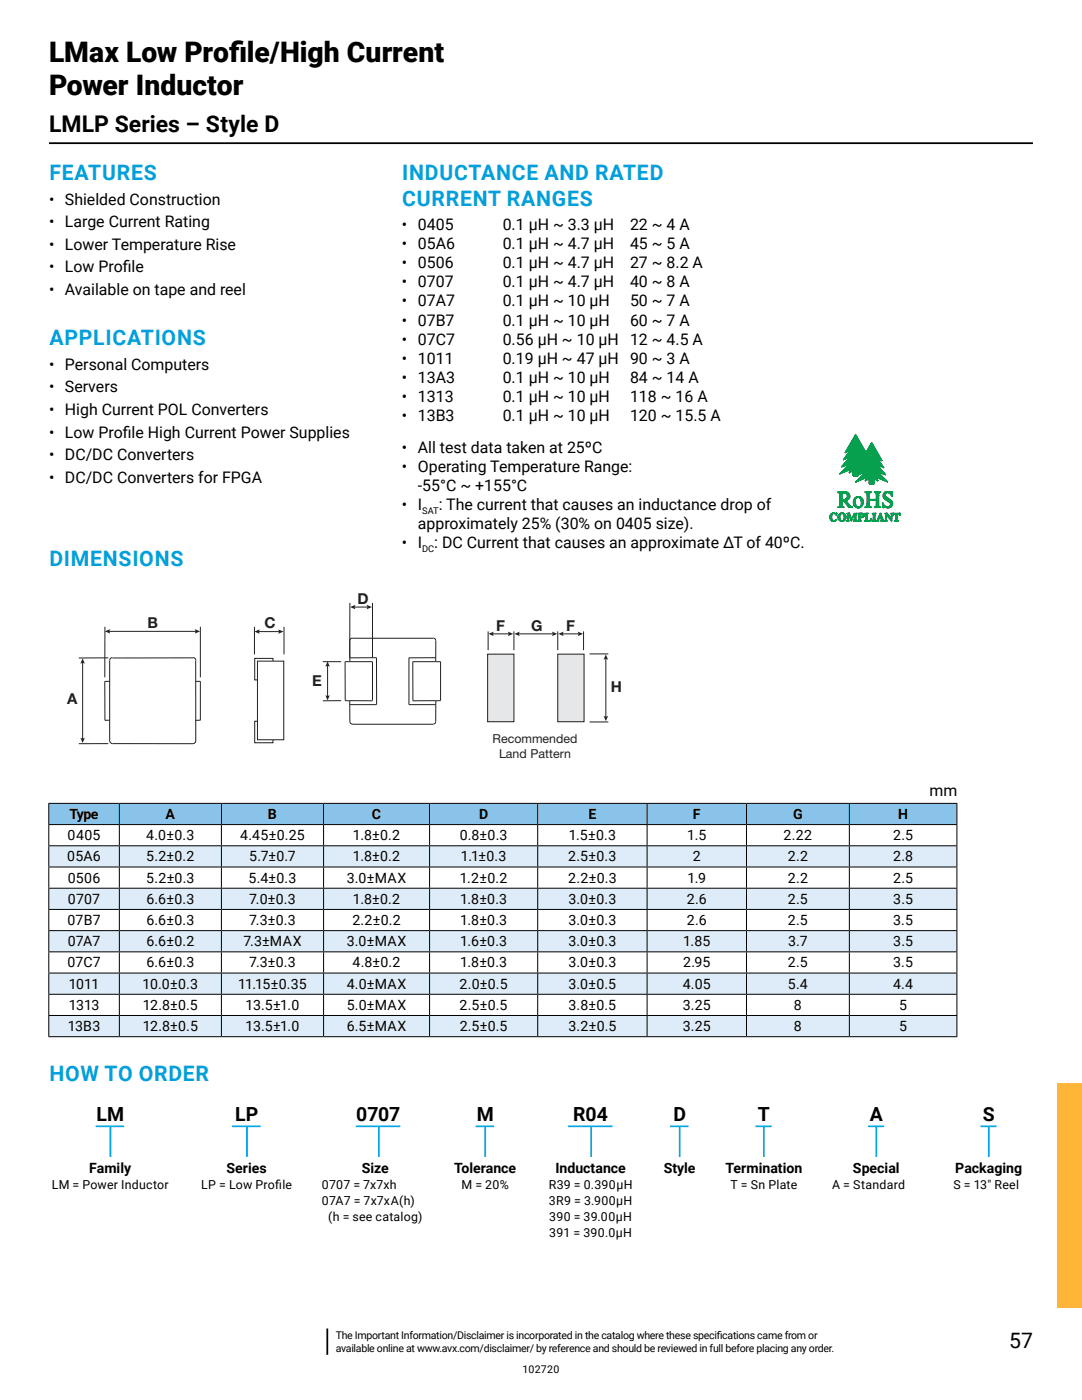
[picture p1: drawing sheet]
<svg xmlns="http://www.w3.org/2000/svg" width="216mm" height="279mm" viewBox="0 0 216 279" stroke-linecap="round" stroke-linejoin="round" font-family="sans-serif">
<defs><g id="words">
<g font-size="5.6">
<text x="9.8" y="12.3">LMax Low Prof</text>
<text x="45.7" y="12.3">ile/High Current</text>
<text x="9.8" y="19.1">Power Inductor</text>
</g>
<text font-size="4.6" x="9.8" y="26.4">LMLP Series – Style D</text>
<g font-size="4.2" fill="#00a0df">
<text x="9.9" y="35.9">FEATURES</text>
<text x="80.3" y="35.9">INDUCTANCE AND RATED</text>
<text x="80.3" y="41">CURRENT RANGES</text>
<text x="9.9" y="68.9">APPLICATIONS</text>
<text x="9.9" y="112.9">DIMENSIONS</text>
<text x="9.9" y="215.7">HOW TO ORDER</text>
</g>
<text font-size="4.2" x="201.4" y="269.1">57</text>
<g font-size="3.9">
<text x="19.2" y="223.7">LM</text>
<text x="46.9" y="223.7">LP</text>
<text x="71.1" y="223.7">0707</text>
<text x="95.1" y="223.7">M</text>
<text x="114.4" y="223.7">R04</text>
<text x="134.4" y="223.7">D</text>
<text x="151.2" y="223.7">T</text>
<text x="173.6" y="223.7">A</text>
<text x="196.1" y="223.7">S</text>
</g>
<g font-size="3.2">
<text x="9.8" y="40.8">• Shielded Construction</text>
<text x="9.8" y="45.3">• Large Current Rating</text>
<text x="80.2" y="45.9">• 0405</text>
<text x="100.3" y="45.9">0.1 μH ~ 3.3 μH</text>
<text x="125.7" y="45.9">22 ~ 4 A</text>
<text x="9.8" y="49.9">• Lower Temperature Rise</text>
<text x="80.2" y="49.7">• 05A6</text>
<text x="80.2" y="53.5">• 0506</text>
<text x="100.3" y="49.7">0.1 μH ~ 4.7 μH</text>
<text x="100.3" y="53.5">0.1 μH ~ 4.7 μH</text>
<text x="125.7" y="49.7">45 ~ 5 A</text>
<text x="125.7" y="53.5">27 ~ 8.2 A</text>
<text x="9.8" y="54.4">• Low Prof</text>
<text x="9.8" y="58.9">• Available on tape and reel</text>
<text x="24.5" y="54.4">ile</text>
<text x="80.2" y="57.3">• 0707</text>
<text x="100.3" y="57.3">0.1 μH ~ 4.7 μH</text>
<text x="125.7" y="57.3">40 ~ 8 A</text>
<text x="80.2" y="61.2">• 07A7</text>
<text x="80.2" y="65">• 07B7</text>
<text x="100.3" y="61.2">0.1 μH ~ 10 μH</text>
<text x="100.3" y="65">0.1 μH ~ 10 μH</text>
<text x="125.7" y="61.2">50 ~ 7 A</text>
<text x="125.7" y="65">60 ~ 7 A</text>
<text x="80.2" y="68.8">• 07C7</text>
<text x="100.3" y="68.8">0.56 μH ~ 10 μH 12 ~ 4.5 A</text>
<text x="9.8" y="73.8">• Personal Computers</text>
<text x="80.2" y="72.6">• 1011</text>
<text x="80.2" y="76.4">• 13A3</text>
<text x="100.3" y="72.6">0.19 μH ~ 47 μH 90 ~ 3 A</text>
<text x="100.3" y="76.4">0.1 μH ~ 10 μH</text>
<text x="125.7" y="76.4">84 ~ 14 A</text>
<text x="9.8" y="78.3">• Servers</text>
<text x="9.8" y="82.8">• High Current POL Converters</text>
<text x="80.2" y="80.2">• 1313</text>
<text x="100.3" y="80.2">0.1 μH ~ 10 μH</text>
<text x="125.7" y="80.2">118 ~ 16 A</text>
<text x="9.8" y="87.3">• Low Prof</text>
<text x="24.5" y="87.3">ile High Current Power Supplies</text>
<text x="80.2" y="84">• 13B3</text>
<text x="100.3" y="84">0.1 μH ~ 10 μH</text>
<text x="125.7" y="84">120 ~ 15.5 A</text>
<text x="9.8" y="91.9">• DC/DC Converters</text>
<text x="80.2" y="90.4">• All test data taken at 25ºC</text>
<text x="80.2" y="94.2">• Operating Temperature Range:</text>
<text x="9.8" y="96.4">• DC/DC Converters for FPGA</text>
<text x="80.2" y="101.8">• I</text>
<text x="83.4" y="98">-55°C ~ +155°C</text>
<text x="87.5" y="101.8">: The current that causes an inductance drop of</text>
<text x="83.4" y="105.6">approximately 25% (30% on 0405 size).</text>
<text x="80.2" y="109.5">• I</text>
<text x="86.7" y="109.5">: DC Current that causes an approximate ΔT of 40ºC.</text>
<text x="185.5" y="158.8">mm</text>
</g>
<g font-size="3" fill="#231f20">
<text x="29.5" y="125.4">B</text>
<text x="52.8" y="125.4">C</text>
<text x="71.3" y="120.6">D</text>
<text x="99" y="125.9">F</text>
<text x="106" y="125.9">G</text>
<text x="113" y="125.9">F</text>
<text x="62.3" y="136.9">E</text>
<text x="13.4" y="140.5">A</text>
<text x="121.9" y="138.1">H</text>
</g>
<g font-size="2.8">
<text x="13.5" y="167.7">0405</text>
<text x="13.9" y="163.4">Type</text>
<text x="29.2" y="167.7">4.0±0.3</text>
<text x="33.1" y="163.4">A</text>
<text x="47.9" y="167.7">4.45±0.25</text>
<text x="53.5" y="163.4">B</text>
<text x="70.4" y="167.7">1.8±0.2</text>
<text x="74.2" y="163.4">C</text>
<text x="91.7" y="167.7">0.8±0.3</text>
<text x="95.6" y="163.4">D</text>
<text x="113.5" y="167.7">1.5±0.3</text>
<text x="117.4" y="163.4">E</text>
<text x="137.1" y="167.7">1.5</text>
<text x="138.3" y="163.4">F</text>
<text x="156.4" y="167.7">2.22</text>
<text x="158.3" y="163.4">G</text>
<text x="178.2" y="167.7">2.5</text>
<text x="179.2" y="163.4">H</text>
<text x="13.4" y="171.9">05A6</text>
<text x="29.2" y="171.9">5.2±0.2</text>
<text x="49.7" y="171.9">5.7±0.7</text>
<text x="70.4" y="171.9">1.8±0.2</text>
<text x="92" y="171.9">1.1±0.3</text>
<text x="113.4" y="171.9">2.5±0.3</text>
<text x="138.2" y="171.9">2</text>
<text x="157.2" y="171.9">2.2</text>
<text x="178.2" y="171.9">2.8</text>
<text x="13.5" y="176.1">0506</text>
<text x="29.2" y="176.1">5.2±0.3</text>
<text x="49.6" y="176.1">5.4±0.3</text>
<text x="69.2" y="176.1">3.0±MAX</text>
<text x="91.8" y="176.1">1.2±0.2</text>
<text x="113.4" y="176.1">2.2±0.3</text>
<text x="137.2" y="176.1">1.9</text>
<text x="157.2" y="176.1">2.2</text>
<text x="178.2" y="176.1">2.5</text>
<text x="13.5" y="184.6">07B7</text>
<text x="13.6" y="180.4">0707</text>
<text x="29.2" y="184.6">6.6±0.3</text>
<text x="29.2" y="180.4">6.6±0.3</text>
<text x="49.7" y="180.4">7.0±0.3</text>
<text x="49.7" y="184.6">7.3±0.3</text>
<text x="70.3" y="184.6">2.2±0.2</text>
<text x="70.4" y="180.4">1.8±0.2</text>
<text x="91.8" y="184.6">1.8±0.3</text>
<text x="91.8" y="180.4">1.8±0.3</text>
<text x="113.4" y="184.6">3.0±0.3</text>
<text x="113.4" y="180.4">3.0±0.3</text>
<text x="137.1" y="184.6">2.6</text>
<text x="137.1" y="180.4">2.6</text>
<text x="157.2" y="184.6">2.5</text>
<text x="157.2" y="180.4">2.5</text>
<text x="178.2" y="184.6">3.5</text>
<text x="178.2" y="180.4">3.5</text>
<text x="13.5" y="188.8">07A7</text>
<text x="29.2" y="188.8">6.6±0.2</text>
<text x="48.6" y="188.8">7.3±MAX</text>
<text x="69.2" y="188.8">3.0±MAX</text>
<text x="91.8" y="188.8">1.6±0.3</text>
<text x="113.4" y="188.8">3.0±0.3</text>
<text x="136.3" y="188.8">1.85</text>
<text x="157.3" y="188.8">3.7</text>
<text x="178.2" y="188.8">3.5</text>
<text x="13.5" y="193.1">07C7</text>
<text x="13.7" y="197.3">1011</text>
<text x="28.5" y="197.3">10.0±0.3</text>
<text x="29.2" y="193.1">6.6±0.3</text>
<text x="47.5" y="197.3">11.15±0.35</text>
<text x="49.7" y="193.1">7.3±0.3</text>
<text x="69.2" y="197.3">4.0±MAX</text>
<text x="70.4" y="193.1">4.8±0.2</text>
<text x="91.7" y="197.3">2.0±0.5</text>
<text x="91.8" y="193.1">1.8±0.3</text>
<text x="113.4" y="193.1">3.0±0.3</text>
<text x="113.4" y="197.3">3.0±0.5</text>
<text x="136.2" y="197.3">4.05</text>
<text x="136.3" y="193.1">2.95</text>
<text x="157.2" y="197.3">5.4</text>
<text x="157.2" y="193.1">2.5</text>
<text x="178.2" y="197.3">4.4</text>
<text x="178.2" y="193.1">3.5</text>
<text x="13.7" y="201.5">1313</text>
<text x="28.5" y="201.5">12.8±0.5</text>
<text x="49" y="201.5">13.5±1.0</text>
<text x="69.2" y="201.5">5.0±MAX</text>
<text x="91.7" y="201.5">2.5±0.5</text>
<text x="113.5" y="201.5">3.8±0.5</text>
<text x="136.2" y="201.5">3.25</text>
<text x="158.4" y="201.5">8</text>
<text x="179.4" y="201.5">5</text>
<text x="13.5" y="205.8">13B3</text>
<text x="28.5" y="205.8">12.8±0.5</text>
<text x="49" y="205.8">13.5±1.0</text>
<text x="69.2" y="205.8">6.5±MAX</text>
<text x="91.7" y="205.8">2.5±0.5</text>
<text x="113.4" y="205.8">3.2±0.5</text>
<text x="136.2" y="205.8">3.25</text>
<text x="158.4" y="205.8">8</text>
<text x="179.4" y="205.8">5</text>
<text x="17.8" y="234.1">Family</text>
<text x="45.2" y="234.1">Series</text>
<text x="72.2" y="234.1">Size</text>
<text x="90.6" y="234.1">Tolerance</text>
<text x="110.8" y="234.1">Inductance</text>
<text x="132.4" y="234.1">Style</text>
<text x="144.8" y="234.1">Termination</text>
<text x="170.2" y="234.1">Special</text>
<text x="190.6" y="234.1">Packaging</text>
</g>
<g font-size="2.5" fill="#231f20">
<text x="98.3" y="148.3">Recommended</text>
<text x="99.6" y="151.2">Land Pattern</text>
</g>
<g font-size="2.5">
<text x="10.3" y="237.3">LM = Power Inductor</text>
<text x="40.2" y="237.3">LP = Low Prof</text>
<text x="54.9" y="237.3">ile</text>
<text x="64.2" y="237.3">0707 = 7x7xh</text>
<text x="92.1" y="237.3">M = 20%</text>
<text x="109.5" y="237.3">R39 = 0.390μH</text>
<text x="145.8" y="237.3">T = Sn Plate</text>
<text x="166.1" y="237.3">A = Standard</text>
<text x="190.3" y="237.3">S = 13&quot; Reel</text>
<text x="64.2" y="240.5">07A7 = 7x7xA(h)</text>
<text x="65.5" y="243.7">(h = see catalog)</text>
<text x="109.5" y="240.5">3R9 = 3.900μH</text>
<text x="109.6" y="243.7">390 = 39.00μH</text>
<text x="109.6" y="246.8">391 = 390.0μH</text>
</g>
<g font-size="2.1">
<text x="67" y="267.3">The Important Information/Disclaimer is incorporated in the catalog where these specif</text>
<text x="67" y="269.8">available online at www.avx.com/disclaimer/ by reference and should be reviewed in full before placing any order.</text>
<text x="143" y="267.3">ications came from or</text>
<text x="104.3" y="273.9">102720</text>
</g>
<g font-size="1.9">
<text x="84.2" y="102.5">SAT</text>
<text x="84.2" y="110.2">DC</text>
</g>
</g></defs>
<path d="M9.8 28.6h196.3M65.3 265.1v5.3" fill="none" stroke="#000" stroke-width=".35"/>
<path d="M211 216.2h4.9v44.9h-4.9z" fill="#feb538"/>
<path d="M167.2 98.3l1.9-.1z" fill="#06a04f"/>
<path d="M167.2 98.3l1.9-.1z" fill="none" stroke="#06a04f" stroke-width=".2"/>
<path d="M167.2 98.3l1.7-.1z" fill="#06a04f"/>
<path d="M167.2 98.3l1.7-.1z" fill="none" stroke="#06a04f" stroke-width=".2"/>
<path d="M167.2 98.3l1.6-.1z" fill="#06a04f"/>
<path d="M167.2 98.3l1.6-.1z" fill="none" stroke="#06a04f" stroke-width=".2"/>
<path d="M167.2 98.3l1.5-.1z" fill="#06a04f"/>
<path d="M167.2 98.3l1.5-.1z" fill="none" stroke="#06a04f" stroke-width=".2"/>
<path d="M167.2 98.3l1.3-.1z" fill="#06a04f"/>
<path d="M167.2 98.3l1.3-.1z" fill="none" stroke="#06a04f" stroke-width=".2"/>
<path d="M167.2 98.1h1.2l-1.2 .2z" fill="#06a04f"/>
<path d="M167.2 98.1h1.2l-1.2 .2z" fill="none" stroke="#06a04f" stroke-width=".2"/>
<path d="M167.2 98.3l1.9-.1z" fill="#06a04f"/>
<path d="M167.2 98.3l1.9-.1z" fill="none" stroke="#06a04f" stroke-width=".2"/>
<path d="M167.2 98.3h2z" fill="#06a04f"/>
<path d="M167.2 98.3h2z" fill="none" stroke="#06a04f" stroke-width=".2"/>
<path d="M167.2 98.3h2z" fill="#06a04f"/>
<path d="M167.2 98.3h2z" fill="none" stroke="#06a04f" stroke-width=".2"/>
<path d="M167.4 98.3h1.8z" fill="#06a04f"/>
<path d="M167.4 98.3h1.8z" fill="none" stroke="#06a04f" stroke-width=".2"/>
<path d="M168.3 98.3h.9z" fill="#06a04f"/>
<path d="M168.3 98.3h.9z" fill="none" stroke="#06a04f" stroke-width=".2"/>
<path d="M168.2 98.4l.1-.1z" fill="#06a04f"/>
<path d="M168.2 98.4l.1-.1z" fill="none" stroke="#06a04f" stroke-width=".2"/>
<path d="M168.3 98.3h.9z" fill="#06a04f"/>
<path d="M168.3 98.3h.9z" fill="none" stroke="#06a04f" stroke-width=".2"/>
<path d="M168.5 98.4l.7-.1z" fill="#06a04f"/>
<path d="M168.5 98.4l.7-.1z" fill="none" stroke="#06a04f" stroke-width=".2"/>
<path d="M168.6 98.4h.7z" fill="#06a04f"/>
<path d="M168.6 98.4h.7z" fill="none" stroke="#06a04f" stroke-width=".2"/>
<path d="M167.5 98.5l.7-.1z" fill="#06a04f"/>
<path d="M167.5 98.5l.7-.1z" fill="none" stroke="#06a04f" stroke-width=".2"/>
<path d="M167.5 98.5l.8-.2z" fill="#06a04f"/>
<path d="M167.5 98.5l.8-.2z" fill="none" stroke="#06a04f" stroke-width=".2"/>
<path d="M167.4 98.3h.9l-.8 .2z" fill="#06a04f"/>
<path d="M167.4 98.3h.9l-.8 .2z" fill="none" stroke="#06a04f" stroke-width=".2"/>
<path d="M168.6 98.4h.7z" fill="#06a04f"/>
<path d="M168.6 98.4h.7z" fill="none" stroke="#06a04f" stroke-width=".2"/>
<path d="M167.5 98.5l.6-.1z" fill="#06a04f"/>
<path d="M167.5 98.5l.6-.1z" fill="none" stroke="#06a04f" stroke-width=".2"/>
<path d="M167.5 98.5h.6l-.6 .1z" fill="#06a04f"/>
<path d="M167.5 98.5h.6l-.6 .1z" fill="none" stroke="#06a04f" stroke-width=".2"/>
<path d="M167.5 98.6l.6-.1z" fill="#06a04f"/>
<path d="M167.5 98.6l.6-.1z" fill="none" stroke="#06a04f" stroke-width=".2"/>
<path d="M168.7 98.5l.6-.1z" fill="#06a04f"/>
<path d="M168.7 98.5l.6-.1z" fill="none" stroke="#06a04f" stroke-width=".2"/>
<path d="M168.8 98.5l.5-.1 .1 .2z" fill="#06a04f"/>
<path d="M168.8 98.5l.5-.1 .1 .2z" fill="none" stroke="#06a04f" stroke-width=".2"/>
<path d="M168.8 98.5l.6 .1z" fill="#06a04f"/>
<path d="M168.8 98.5l.6 .1z" fill="none" stroke="#06a04f" stroke-width=".2"/>
<path d="M167.5 98.7l.6-.1z" fill="#06a04f"/>
<path d="M167.5 98.7l.6-.1z" fill="none" stroke="#06a04f" stroke-width=".2"/>
<path d="M167.5 98.6h.6l-.6 .1z" fill="#06a04f"/>
<path d="M167.5 98.6h.6l-.6 .1z" fill="none" stroke="#06a04f" stroke-width=".2"/>
<path d="M168.9 98.6h.5l.1 .1z" fill="#06a04f"/>
<path d="M168.9 98.6h.5l.1 .1z" fill="none" stroke="#06a04f" stroke-width=".2"/>
<path d="M168.9 98.6l.6 .1z" fill="#06a04f"/>
<path d="M168.9 98.6l.6 .1z" fill="none" stroke="#06a04f" stroke-width=".2"/>
<path d="M169 98.7h.5l-.4 .2z" fill="#06a04f"/>
<path d="M169 98.7h.5l-.4 .2z" fill="none" stroke="#06a04f" stroke-width=".2"/>
<path d="M169.1 98.9l.4-.2 .1 .2z" fill="#06a04f"/>
<path d="M169.1 98.9l.4-.2 .1 .2z" fill="none" stroke="#06a04f" stroke-width=".2"/>
<path d="M169.1 98.9h.5l-.5 .1z" fill="#06a04f"/>
<path d="M169.1 98.9h.5l-.5 .1z" fill="none" stroke="#06a04f" stroke-width=".2"/>
<path d="M169.1 99l.5-.1v.1z" fill="#06a04f"/>
<path d="M169.1 99l.5-.1v.1z" fill="none" stroke="#06a04f" stroke-width=".2"/>
<path d="M169.1 99h.5l-.5 .2z" fill="#06a04f"/>
<path d="M169.1 99h.5l-.5 .2z" fill="none" stroke="#06a04f" stroke-width=".2"/>
<path d="M169.1 99.2l.5-.2v.2z" fill="#06a04f"/>
<path d="M169.1 99.2l.5-.2v.2z" fill="none" stroke="#06a04f" stroke-width=".2"/>
<path d="M169 99.3l.6-.1v.1z" fill="#06a04f"/>
<path d="M169 99.3l.6-.1v.1z" fill="none" stroke="#06a04f" stroke-width=".2"/>
<path d="M169.1 99.2h.5l-.6 .1z" fill="#06a04f"/>
<path d="M169.1 99.2h.5l-.6 .1z" fill="none" stroke="#06a04f" stroke-width=".2"/>
<path d="M169 99.3h.6l-.1 .1z" fill="#06a04f"/>
<path d="M169 99.3h.6l-.1 .1z" fill="none" stroke="#06a04f" stroke-width=".2"/>
<path d="M169 99.3l.5 .1h-.6z" fill="#06a04f"/>
<path d="M169 99.3l.5 .1h-.6z" fill="none" stroke="#06a04f" stroke-width=".2"/>
<path d="M168.9 99.4h.6l-.7 .1z" fill="#06a04f"/>
<path d="M168.8 99.5l.7-.1z" fill="none" stroke="#06a04f" stroke-width=".2"/>
<path d="M168.8 99.5l.7-.1-.1 .1z" fill="#06a04f"/>
<path d="M168.8 99.5l.7-.1-.1 .1z" fill="none" stroke="#06a04f" stroke-width=".2"/>
<path d="M168.7 99.6l.7-.1z" fill="#06a04f"/>
<path d="M168.7 99.6l.7-.1z" fill="none" stroke="#06a04f" stroke-width=".2"/>
<path d="M168.7 99.6l.7-.1z" fill="#06a04f"/>
<path d="M168.7 99.6l.7-.1z" fill="none" stroke="#06a04f" stroke-width=".2"/>
<path d="M168.6 99.7l.7-.1z" fill="#06a04f"/>
<path d="M168.6 99.7l.7-.1z" fill="none" stroke="#06a04f" stroke-width=".2"/>
<path d="M167.5 98.7l.6-.1-.5 .2z" fill="#06a04f"/>
<path d="M167.5 98.7l.6-.1-.5 .2z" fill="none" stroke="#06a04f" stroke-width=".2"/>
<path d="M167.6 98.8l.5-.2v1.1z" fill="#06a04f"/>
<path d="M167.6 98.8l.5-.2v1.1z" fill="none" stroke="#06a04f" stroke-width=".2"/>
<path d="M168.5 99.7l.8-.1z" fill="#06a04f"/>
<path d="M168.5 99.7l.8-.1z" fill="none" stroke="#06a04f" stroke-width=".2"/>
<path d="M168.5 99.7l.8-.1z" fill="#06a04f"/>
<path d="M168.5 99.7l.8-.1z" fill="none" stroke="#06a04f" stroke-width=".2"/>
<path d="M168.1 99.9l.9-.1z" fill="#06a04f"/>
<path d="M168.1 99.9l.9-.1z" fill="none" stroke="#06a04f" stroke-width=".2"/>
<path d="M168.1 99.9l1.1-.2z" fill="#06a04f"/>
<path d="M168.1 99.9l1.1-.2z" fill="none" stroke="#06a04f" stroke-width=".2"/>
<path d="M168.1 99.9l.4-.2h.7z" fill="#06a04f"/>
<path d="M168.1 99.9l.4-.2h.7z" fill="none" stroke="#06a04f" stroke-width=".2"/>
<path d="M168.1 99.9l.4-.2z" fill="#06a04f"/>
<path d="M168.1 99.9l.4-.2z" fill="none" stroke="#06a04f" stroke-width=".2"/>
<path d="M168.1 99.7h.2l-.2 .2z" fill="#06a04f"/>
<path d="M168.1 99.7h.2l-.2 .2z" fill="none" stroke="#06a04f" stroke-width=".2"/>
<path d="M168.1 99.7v.2l-.5 .8z" fill="#06a04f"/>
<path d="M168.1 99.7v.2l-.5 .8z" fill="none" stroke="#06a04f" stroke-width=".2"/>
<path d="M167.6 98.8l.5 .9-.5 1z" fill="#06a04f"/>
<path d="M167.6 98.8l.5 .9-.5 1z" fill="none" stroke="#06a04f" stroke-width=".2"/>
<path d="M168.1 99.9v.8h-.5z" fill="#06a04f"/>
<path d="M168.1 99.9v.8h-.5z" fill="none" stroke="#06a04f" stroke-width=".2"/>
<path d="M168.1 99.9l.7-.1z" fill="#06a04f"/>
<path d="M168.1 99.9l.7-.1z" fill="none" stroke="#06a04f" stroke-width=".2"/>
<path d="M168.3 99.9l.5-.1 .7 1z" fill="#06a04f"/>
<path d="M168.3 99.9l.5-.1 .7 1z" fill="none" stroke="#06a04f" stroke-width=".2"/>
<path d="M167.6 100.7h.5l-.6 .1z" fill="#06a04f"/>
<path d="M167.6 100.7h.5l-.6 .1z" fill="none" stroke="#06a04f" stroke-width=".2"/>
<path d="M167.5 100.8l.6-.1v.1z" fill="#06a04f"/>
<path d="M167.5 100.8l.6-.1v.1z" fill="none" stroke="#06a04f" stroke-width=".2"/>
<path d="M167.5 100.8h.6l-.6 .1z" fill="#06a04f"/>
<path d="M167.5 100.8h.6l-.6 .1z" fill="none" stroke="#06a04f" stroke-width=".2"/>
<path d="M167.5 100.9l.6-.1v.1z" fill="#06a04f"/>
<path d="M167.5 100.9l.6-.1v.1z" fill="none" stroke="#06a04f" stroke-width=".2"/>
<path d="M167.5 100.9h.6z" fill="#06a04f"/>
<path d="M167.5 100.9h.6z" fill="none" stroke="#06a04f" stroke-width=".2"/>
<path d="M167.5 101h.6z" fill="#06a04f"/>
<path d="M167.5 101h.6z" fill="none" stroke="#06a04f" stroke-width=".2"/>
<path d="M167.5 101h.6l-.6 .1z" fill="#06a04f"/>
<path d="M167.5 101h.6l-.6 .1z" fill="none" stroke="#06a04f" stroke-width=".2"/>
<path d="M167.5 101.1l.6-.1 .1 .1z" fill="#06a04f"/>
<path d="M167.5 101.1l.6-.1 .1 .1z" fill="none" stroke="#06a04f" stroke-width=".2"/>
<path d="M167.4 101.1h.8z" fill="#06a04f"/>
<path d="M167.4 101.1h.8z" fill="none" stroke="#06a04f" stroke-width=".2"/>
<path d="M167.3 101.2l.9-.1z" fill="#06a04f"/>
<path d="M167.3 101.2l.9-.1z" fill="none" stroke="#06a04f" stroke-width=".2"/>
<path d="M167.3 101.2h1.1z" fill="#06a04f"/>
<path d="M167.3 101.2h1.1z" fill="none" stroke="#06a04f" stroke-width=".2"/>
<path d="M167.2 101.3l1.2-.1z" fill="#06a04f"/>
<path d="M167.2 101.3l1.2-.1z" fill="none" stroke="#06a04f" stroke-width=".2"/>
<path d="M167.2 101.3l.1-.1h1.1z" fill="#06a04f"/>
<path d="M167.2 101.3l.1-.1h1.1z" fill="none" stroke="#06a04f" stroke-width=".2"/>
<path d="M167.2 101.2h.1l-.1 .1z" fill="#06a04f"/>
<path d="M167.2 101.2h.1l-.1 .1z" fill="none" stroke="#06a04f" stroke-width=".2"/>
<path d="M167.2 101.3l1.2-.1v.1z" fill="#06a04f"/>
<path d="M167.2 101.3l1.2-.1v.1z" fill="none" stroke="#06a04f" stroke-width=".2"/>
<path d="M169.4 101.3l.7-.1z" fill="#06a04f"/>
<path d="M169.4 101.3l.7-.1z" fill="none" stroke="#06a04f" stroke-width=".2"/>
<path d="M169.4 101.3l.6-.1z" fill="#06a04f"/>
<path d="M169.4 101.3l.6-.1z" fill="none" stroke="#06a04f" stroke-width=".2"/>
<path d="M169.4 101.3l.5-.2z" fill="#06a04f"/>
<path d="M169.4 101.3l.5-.2z" fill="none" stroke="#06a04f" stroke-width=".2"/>
<path d="M169.4 101.3l.3-.3 .1 .1z" fill="#06a04f"/>
<path d="M169.4 101.3l.3-.3 .1 .1z" fill="none" stroke="#06a04f" stroke-width=".2"/>
<path d="M169.6 100.9l.1 .1-.3 .3z" fill="#06a04f"/>
<path d="M169.6 100.9l.1 .1-.3 .3z" fill="none" stroke="#06a04f" stroke-width=".2"/>
<path d="M169.5 100.8l.1 .1-.2 .4z" fill="#06a04f"/>
<path d="M169.5 100.8l.1 .1-.2 .4z" fill="none" stroke="#06a04f" stroke-width=".2"/>
<path d="M168.3 99.9l1.2 .9-.1 .5z" fill="#06a04f"/>
<path d="M168.3 99.9l1.2 .9-.1 .5z" fill="none" stroke="#06a04f" stroke-width=".2"/>
<path d="M169.4 101.3l.7-.1v.1z" fill="#06a04f"/>
<path d="M169.4 101.3l.7-.1v.1z" fill="none" stroke="#06a04f" stroke-width=".2"/>
<path d="M171.2 99.1h.3z" fill="#06a04f"/>
<path d="M171.2 99.1h.3z" fill="none" stroke="#06a04f" stroke-width=".2"/>
<path d="M171 99.2l.5-.1z" fill="#06a04f"/>
<path d="M171 99.2l.5-.1z" fill="none" stroke="#06a04f" stroke-width=".2"/>
<path d="M171 99.2l.2-.1z" fill="#06a04f"/>
<path d="M171 99.2l.2-.1z" fill="none" stroke="#06a04f" stroke-width=".2"/>
<path d="M171 99.2h.7z" fill="#06a04f"/>
<path d="M171 99.2h.7z" fill="none" stroke="#06a04f" stroke-width=".2"/>
<path d="M170.9 99.2h.8z" fill="#06a04f"/>
<path d="M170.9 99.2h.8z" fill="none" stroke="#06a04f" stroke-width=".2"/>
<path d="M170.8 99.2h.9z" fill="#06a04f"/>
<path d="M170.8 99.2h.9z" fill="none" stroke="#06a04f" stroke-width=".2"/>
<path d="M170.8 99.2h.9z" fill="#06a04f"/>
<path d="M170.8 99.2h.9z" fill="none" stroke="#06a04f" stroke-width=".2"/>
<path d="M171.2 99.2h.5z" fill="#06a04f"/>
<path d="M171.2 99.2h.5z" fill="none" stroke="#06a04f" stroke-width=".2"/>
<path d="M171.3 99.3l.4-.1z" fill="#06a04f"/>
<path d="M171.3 99.3l.4-.1z" fill="none" stroke="#06a04f" stroke-width=".2"/>
<path d="M171.4 99.3l.3-.1 .1 .1z" fill="#06a04f"/>
<path d="M171.4 99.3l.3-.1 .1 .1z" fill="none" stroke="#06a04f" stroke-width=".2"/>
<path d="M170.7 99.3l.5-.1z" fill="#06a04f"/>
<path d="M170.7 99.3l.5-.1z" fill="none" stroke="#06a04f" stroke-width=".2"/>
<path d="M170.7 99.3l.5-.1z" fill="#06a04f"/>
<path d="M170.7 99.3l.5-.1z" fill="none" stroke="#06a04f" stroke-width=".2"/>
<path d="M170.7 99.3h.4z" fill="#06a04f"/>
<path d="M170.7 99.3h.4z" fill="none" stroke="#06a04f" stroke-width=".2"/>
<path d="M171.4 99.3h.4z" fill="#06a04f"/>
<path d="M171.4 99.3h.4z" fill="none" stroke="#06a04f" stroke-width=".2"/>
<path d="M170.6 99.4l.4-.1z" fill="#06a04f"/>
<path d="M170.7 99.3h.3l-.4 .1z" fill="none" stroke="#06a04f" stroke-width=".2"/>
<path d="M170.6 99.4l.4-.1z" fill="#06a04f"/>
<path d="M170.6 99.4l.4-.1z" fill="none" stroke="#06a04f" stroke-width=".2"/>
<path d="M171.4 99.3h.4z" fill="#06a04f"/>
<path d="M171.4 99.3h.4z" fill="none" stroke="#06a04f" stroke-width=".2"/>
<path d="M171.6 99.4l.2-.1 .2 .1z" fill="#06a04f"/>
<path d="M171.6 99.4l.2-.1 .2 .1z" fill="none" stroke="#06a04f" stroke-width=".2"/>
<path d="M170.5 99.4h.4z" fill="#06a04f"/>
<path d="M170.5 99.4h.4z" fill="none" stroke="#06a04f" stroke-width=".2"/>
<path d="M170.5 99.4h.4z" fill="#06a04f"/>
<path d="M170.5 99.4h.4z" fill="none" stroke="#06a04f" stroke-width=".2"/>
<path d="M171.6 99.4h.4l-.4 .1z" fill="#06a04f"/>
<path d="M171.6 99.4h.4l-.4 .1z" fill="none" stroke="#06a04f" stroke-width=".2"/>
<path d="M171.6 99.5l.4-.1 .1 .2z" fill="#06a04f"/>
<path d="M171.6 99.5l.4-.1 .1 .2z" fill="none" stroke="#06a04f" stroke-width=".2"/>
<path d="M170.4 99.6l.4-.2z" fill="#06a04f"/>
<path d="M170.4 99.6l.4-.2z" fill="none" stroke="#06a04f" stroke-width=".2"/>
<path d="M170.5 99.4h.3l-.4 .2z" fill="#06a04f"/>
<path d="M170.5 99.4h.3l-.4 .2z" fill="none" stroke="#06a04f" stroke-width=".2"/>
<path d="M171.6 99.5l.5 .1z" fill="#06a04f"/>
<path d="M171.6 99.5l.5 .1z" fill="none" stroke="#06a04f" stroke-width=".2"/>
<path d="M170.4 99.6h.4l-.1 .1z" fill="#06a04f"/>
<path d="M170.4 99.6h.4l-.1 .1z" fill="none" stroke="#06a04f" stroke-width=".2"/>
<path d="M171.7 99.6h.4l.1 .1z" fill="#06a04f"/>
<path d="M171.7 99.6h.4l.1 .1z" fill="none" stroke="#06a04f" stroke-width=".2"/>
<path d="M171.7 99.6l.5 .1-.4 .1z" fill="#06a04f"/>
<path d="M171.7 99.6l.5 .1-.4 .1z" fill="none" stroke="#06a04f" stroke-width=".2"/>
<path d="M170.4 99.6l.3 .1-.4 .1z" fill="#06a04f"/>
<path d="M170.4 99.6l.3 .1-.4 .1z" fill="none" stroke="#06a04f" stroke-width=".2"/>
<path d="M170.3 99.8l.4-.1v.2z" fill="#06a04f"/>
<path d="M170.3 99.8l.4-.1v.2z" fill="none" stroke="#06a04f" stroke-width=".2"/>
<path d="M171.8 99.8l.4-.1 .1 .2z" fill="#06a04f"/>
<path d="M171.8 99.8l.4-.1 .1 .2z" fill="none" stroke="#06a04f" stroke-width=".2"/>
<path d="M171.8 99.8l.5 .1-.5 .1z" fill="#06a04f"/>
<path d="M171.8 99.8l.5 .1-.5 .1z" fill="none" stroke="#06a04f" stroke-width=".2"/>
<path d="M170.3 99.8l.4 .1-.4 .1z" fill="#06a04f"/>
<path d="M170.3 99.8l.4 .1-.4 .1z" fill="none" stroke="#06a04f" stroke-width=".2"/>
<path d="M170.3 100l.4-.1v.1z" fill="#06a04f"/>
<path d="M170.3 100l.4-.1v.1z" fill="none" stroke="#06a04f" stroke-width=".2"/>
<path d="M171.8 100l.5-.1-.5 .3z" fill="#06a04f"/>
<path d="M171.8 100l.5-.1-.5 .3z" fill="none" stroke="#06a04f" stroke-width=".2"/>
<path d="M171.8 100.2l.5-.3v.3z" fill="#06a04f"/>
<path d="M171.8 100.2l.5-.3v.3z" fill="none" stroke="#06a04f" stroke-width=".2"/>
<path d="M170.3 100h.4l-.4 .3z" fill="#06a04f"/>
<path d="M170.3 100h.4l-.4 .3z" fill="none" stroke="#06a04f" stroke-width=".2"/>
<path d="M170.3 100.3l.4-.3v.3z" fill="#06a04f"/>
<path d="M170.3 100.3l.4-.3v.3z" fill="none" stroke="#06a04f" stroke-width=".2"/>
<path d="M171.8 100.2h.5l-.4 .2z" fill="#06a04f"/>
<path d="M171.8 100.2h.5l-.4 .2z" fill="none" stroke="#06a04f" stroke-width=".2"/>
<path d="M171.9 100.4l.4-.2v.2z" fill="#06a04f"/>
<path d="M171.9 100.4l.4-.2v.2z" fill="none" stroke="#06a04f" stroke-width=".2"/>
<path d="M170.3 100.5l.4-.2v.2z" fill="#06a04f"/>
<path d="M170.3 100.5l.4-.2v.2z" fill="none" stroke="#06a04f" stroke-width=".2"/>
<path d="M170.3 100.3h.4l-.4 .2z" fill="#06a04f"/>
<path d="M170.3 100.3h.4l-.4 .2z" fill="none" stroke="#06a04f" stroke-width=".2"/>
<path d="M171.9 100.4h.4l-.5 .2z" fill="#06a04f"/>
<path d="M171.9 100.4h.4l-.5 .2z" fill="none" stroke="#06a04f" stroke-width=".2"/>
<path d="M171.8 100.6l.5-.2-.1 .2z" fill="#06a04f"/>
<path d="M171.8 100.6l.5-.2-.1 .2z" fill="none" stroke="#06a04f" stroke-width=".2"/>
<path d="M170.3 100.5h.4l.1 .2z" fill="#06a04f"/>
<path d="M170.3 100.5h.4l.1 .2z" fill="none" stroke="#06a04f" stroke-width=".2"/>
<path d="M170.3 100.5l.5 .2h-.5z" fill="#06a04f"/>
<path d="M170.3 100.5l.5 .2h-.5z" fill="none" stroke="#06a04f" stroke-width=".2"/>
<path d="M171.8 100.6h.4l-.4 .1z" fill="#06a04f"/>
<path d="M171.8 100.6h.4l-.4 .1z" fill="none" stroke="#06a04f" stroke-width=".2"/>
<path d="M171.8 100.7l.4-.1-.1 .2z" fill="#06a04f"/>
<path d="M171.8 100.7l.4-.1-.1 .2z" fill="none" stroke="#06a04f" stroke-width=".2"/>
<path d="M170.3 100.7h.5v.2z" fill="#06a04f"/>
<path d="M170.3 100.7h.5v.2z" fill="none" stroke="#06a04f" stroke-width=".2"/>
<path d="M170.3 100.7l.5 .2h-.4z" fill="#06a04f"/>
<path d="M170.3 100.7l.5 .2h-.4z" fill="none" stroke="#06a04f" stroke-width=".2"/>
<path d="M171.8 100.7l.3 .1-.3 .1z" fill="#06a04f"/>
<path d="M171.8 100.7l.3 .1-.3 .1z" fill="none" stroke="#06a04f" stroke-width=".2"/>
<path d="M170.4 100.9h.5z" fill="#06a04f"/>
<path d="M170.4 100.9h.5z" fill="none" stroke="#06a04f" stroke-width=".2"/>
<path d="M171.8 100.9l.3-.1-.4 .2z" fill="#06a04f"/>
<path d="M171.8 100.9l.3-.1-.4 .2z" fill="none" stroke="#06a04f" stroke-width=".2"/>
<path d="M171.7 101l.4-.2-.1 .2z" fill="#06a04f"/>
<path d="M171.7 101l.4-.2-.1 .2z" fill="none" stroke="#06a04f" stroke-width=".2"/>
<path d="M170.5 101.1l.4-.1z" fill="#06a04f"/>
<path d="M170.5 101.1l.4-.1z" fill="none" stroke="#06a04f" stroke-width=".2"/>
<path d="M170.4 100.9h.5l-.4 .2z" fill="#06a04f"/>
<path d="M170.4 100.9h.5l-.4 .2z" fill="none" stroke="#06a04f" stroke-width=".2"/>
<path d="M170.5 101.1h.5z" fill="#06a04f"/>
<path d="M170.5 101.1h.5z" fill="none" stroke="#06a04f" stroke-width=".2"/>
<path d="M171.7 101h.3l-.4 .1z" fill="#06a04f"/>
<path d="M171.7 101h.3l-.4 .1z" fill="none" stroke="#06a04f" stroke-width=".2"/>
<path d="M171.6 101.1l.4-.1z" fill="#06a04f"/>
<path d="M171.6 101.1l.4-.1z" fill="none" stroke="#06a04f" stroke-width=".2"/>
<path d="M171.5 101.1h.4z" fill="#06a04f"/>
<path d="M171.5 101.1h.4z" fill="none" stroke="#06a04f" stroke-width=".2"/>
<path d="M170.7 101.2l.4-.1z" fill="#06a04f"/>
<path d="M170.7 101.2l.4-.1z" fill="none" stroke="#06a04f" stroke-width=".2"/>
<path d="M170.5 101.1h.5z" fill="#06a04f"/>
<path d="M170.5 101.1h.5z" fill="none" stroke="#06a04f" stroke-width=".2"/>
<path d="M171.5 101.1h.4z" fill="#06a04f"/>
<path d="M171.5 101.1h.4z" fill="none" stroke="#06a04f" stroke-width=".2"/>
<path d="M170.7 101.2h.5z" fill="#06a04f"/>
<path d="M170.7 101.2h.5z" fill="none" stroke="#06a04f" stroke-width=".2"/>
<path d="M171.4 101.2h.4z" fill="#06a04f"/>
<path d="M171.4 101.2h.4z" fill="none" stroke="#06a04f" stroke-width=".2"/>
<path d="M171.4 101.2h.4z" fill="#06a04f"/>
<path d="M171.4 101.2h.4z" fill="none" stroke="#06a04f" stroke-width=".2"/>
<path d="M170.9 101.3l.8-.1z" fill="#06a04f"/>
<path d="M170.9 101.3l.8-.1z" fill="none" stroke="#06a04f" stroke-width=".2"/>
<path d="M170.9 101.3l.5-.1z" fill="#06a04f"/>
<path d="M170.9 101.3l.5-.1z" fill="none" stroke="#06a04f" stroke-width=".2"/>
<path d="M170.9 101.3l.4-.1z" fill="#06a04f"/>
<path d="M170.9 101.3l.4-.1z" fill="none" stroke="#06a04f" stroke-width=".2"/>
<path d="M170.9 101.3l.4-.1z" fill="#06a04f"/>
<path d="M170.9 101.3l.4-.1z" fill="none" stroke="#06a04f" stroke-width=".2"/>
<path d="M170.7 101.2h.5l-.3 .1z" fill="#06a04f"/>
<path d="M170.7 101.2h.5l-.3 .1z" fill="none" stroke="#06a04f" stroke-width=".2"/>
<path d="M170.9 101.3l.8-.1z" fill="#06a04f"/>
<path d="M170.9 101.3l.8-.1z" fill="none" stroke="#06a04f" stroke-width=".2"/>
<path d="M171.1 101.3h.5z" fill="#06a04f"/>
<path d="M171.1 101.3h.5z" fill="none" stroke="#06a04f" stroke-width=".2"/>
<path d="M170.9 101.3h.7z" fill="#06a04f"/>
<path d="M170.9 101.3h.7z" fill="none" stroke="#06a04f" stroke-width=".2"/>
<path d="M171.1 101.3h.5z" fill="#06a04f"/>
<path d="M171.1 101.3h.5z" fill="none" stroke="#06a04f" stroke-width=".2"/>
<path d="M171.4 101.3h.2z" fill="#06a04f"/>
<path d="M171.4 101.3h.2z" fill="none" stroke="#06a04f" stroke-width=".2"/>
<path d="M171.1 101.3h.3z" fill="#06a04f"/>
<path d="M171.1 101.3h.3z" fill="none" stroke="#06a04f" stroke-width=".2"/>
<path d="M172.6 98.1h1.3l-1.3 .2z" fill="#06a04f"/>
<path d="M172.6 98.1h1.3l-1.3 .2z" fill="none" stroke="#06a04f" stroke-width=".2"/>
<path d="M172.6 98.3l1.3-.2v.2z" fill="#06a04f"/>
<path d="M172.6 98.3l1.3-.2v.2z" fill="none" stroke="#06a04f" stroke-width=".2"/>
<path d="M174.5 98.1h1.3l-1.3 .2z" fill="#06a04f"/>
<path d="M174.5 98.1h1.3l-1.3 .2z" fill="none" stroke="#06a04f" stroke-width=".2"/>
<path d="M174.5 98.3l1.3-.2v.2z" fill="#06a04f"/>
<path d="M174.5 98.3l1.3-.2v.2z" fill="none" stroke="#06a04f" stroke-width=".2"/>
<path d="M172.6 98.3h1.3z" fill="#06a04f"/>
<path d="M172.6 98.3h1.3z" fill="none" stroke="#06a04f" stroke-width=".2"/>
<path d="M172.7 98.3h1.2z" fill="#06a04f"/>
<path d="M172.7 98.3h1.2z" fill="none" stroke="#06a04f" stroke-width=".2"/>
<path d="M174.5 98.3h1.3z" fill="#06a04f"/>
<path d="M174.5 98.3h1.3z" fill="none" stroke="#06a04f" stroke-width=".2"/>
<path d="M174.6 98.3h1.2z" fill="#06a04f"/>
<path d="M174.6 98.3h1.2z" fill="none" stroke="#06a04f" stroke-width=".2"/>
<path d="M172.7 98.3h1.1z" fill="#06a04f"/>
<path d="M172.7 98.3h1.1z" fill="none" stroke="#06a04f" stroke-width=".2"/>
<path d="M172.8 98.3h1z" fill="#06a04f"/>
<path d="M172.8 98.3h1z" fill="none" stroke="#06a04f" stroke-width=".2"/>
<path d="M174.6 98.3h1z" fill="#06a04f"/>
<path d="M174.6 98.3h1z" fill="none" stroke="#06a04f" stroke-width=".2"/>
<path d="M174.7 98.3h.9z" fill="#06a04f"/>
<path d="M174.7 98.3h.9z" fill="none" stroke="#06a04f" stroke-width=".2"/>
<path d="M172.9 98.4l.7-.1z" fill="#06a04f"/>
<path d="M172.9 98.4l.7-.1z" fill="none" stroke="#06a04f" stroke-width=".2"/>
<path d="M172.8 98.3h.8l-.7 .1z" fill="#06a04f"/>
<path d="M172.8 98.3h.8l-.7 .1z" fill="none" stroke="#06a04f" stroke-width=".2"/>
<path d="M174.8 98.4l.8-.1z" fill="#06a04f"/>
<path d="M174.8 98.4l.8-.1z" fill="none" stroke="#06a04f" stroke-width=".2"/>
<path d="M174.7 98.3h.9l-.8 .1z" fill="#06a04f"/>
<path d="M174.7 98.3h.9l-.8 .1z" fill="none" stroke="#06a04f" stroke-width=".2"/>
<path d="M174.8 98.4l.7-.1z" fill="#06a04f"/>
<path d="M174.8 98.4l.7-.1z" fill="none" stroke="#06a04f" stroke-width=".2"/>
<path d="M172.9 98.4h.7z" fill="#06a04f"/>
<path d="M172.9 98.4h.7z" fill="none" stroke="#06a04f" stroke-width=".2"/>
<path d="M172.9 98.5l.7-.1-.1 .1z" fill="#06a04f"/>
<path d="M172.9 98.5l.7-.1-.1 .1z" fill="none" stroke="#06a04f" stroke-width=".2"/>
<path d="M174.8 98.4h.6z" fill="#06a04f"/>
<path d="M174.8 98.4h.6z" fill="none" stroke="#06a04f" stroke-width=".2"/>
<path d="M174.8 98.5l.6-.1z" fill="#06a04f"/>
<path d="M174.8 98.5l.6-.1z" fill="none" stroke="#06a04f" stroke-width=".2"/>
<path d="M172.9 98.5h.6z" fill="#06a04f"/>
<path d="M172.9 98.5h.6z" fill="none" stroke="#06a04f" stroke-width=".2"/>
<path d="M173 98.6l.5-.1z" fill="#06a04f"/>
<path d="M173 98.6l.5-.1z" fill="none" stroke="#06a04f" stroke-width=".2"/>
<path d="M174.8 98.5h.5z" fill="#06a04f"/>
<path d="M174.8 98.5h.5z" fill="none" stroke="#06a04f" stroke-width=".2"/>
<path d="M174.8 98.6l.5-.1v.2z" fill="#06a04f"/>
<path d="M174.8 98.6l.5-.1v.2z" fill="none" stroke="#06a04f" stroke-width=".2"/>
<path d="M173 98.6h.5l-.5 .1z" fill="#06a04f"/>
<path d="M173 98.6h.5l-.5 .1z" fill="none" stroke="#06a04f" stroke-width=".2"/>
<path d="M173 98.7l.5-.1v.1z" fill="#06a04f"/>
<path d="M173 98.7l.5-.1v.1z" fill="none" stroke="#06a04f" stroke-width=".2"/>
<path d="M174.8 98.6l.5 .1h-.5z" fill="#06a04f"/>
<path d="M174.8 98.6l.5 .1h-.5z" fill="none" stroke="#06a04f" stroke-width=".2"/>
<path d="M173 98.7h.5l-.5 .1z" fill="#06a04f"/>
<path d="M173 98.7h.5l-.5 .1z" fill="none" stroke="#06a04f" stroke-width=".2"/>
<path d="M173 98.8l.5-.1v.1z" fill="#06a04f"/>
<path d="M173 98.8l.5-.1v.1z" fill="none" stroke="#06a04f" stroke-width=".2"/>
<path d="M174.8 98.7h.5l-.5 .1z" fill="#06a04f"/>
<path d="M174.8 98.7h.5l-.5 .1z" fill="none" stroke="#06a04f" stroke-width=".2"/>
<path d="M174.8 98.8l.5-.1v.1z" fill="#06a04f"/>
<path d="M174.8 98.8l.5-.1v.1z" fill="none" stroke="#06a04f" stroke-width=".2"/>
<path d="M174.8 98.8h.5l-.5 .8z" fill="#06a04f"/>
<path d="M174.8 98.8h.5l-.5 .8z" fill="none" stroke="#06a04f" stroke-width=".2"/>
<path d="M173.5 99.6h1.3l-1.3 .2z" fill="#06a04f"/>
<path d="M173.5 99.6h1.3l-1.3 .2z" fill="none" stroke="#06a04f" stroke-width=".2"/>
<path d="M173.5 99.6l-.5 1.1z" fill="#06a04f"/>
<path d="M173.5 99.6l-.5 1.1z" fill="none" stroke="#06a04f" stroke-width=".2"/>
<path d="M173.5 98.8v.8l-.5 1.1z" fill="#06a04f"/>
<path d="M173.5 98.8v.8l-.5 1.1z" fill="none" stroke="#06a04f" stroke-width=".2"/>
<path d="M173 98.8h.5l-.5 1.9z" fill="#06a04f"/>
<path d="M173 98.8h.5l-.5 1.9z" fill="none" stroke="#06a04f" stroke-width=".2"/>
<path d="M173.5 99.8v.9h-.5z" fill="#06a04f"/>
<path d="M173.5 99.8v.9h-.5z" fill="none" stroke="#06a04f" stroke-width=".2"/>
<path d="M173.5 99.8l1.3-.2v.2z" fill="#06a04f"/>
<path d="M173.5 99.8l1.3-.2v.2z" fill="none" stroke="#06a04f" stroke-width=".2"/>
<path d="M175.3 98.8l-.5 1z" fill="#06a04f"/>
<path d="M175.3 98.8l-.5 1z" fill="none" stroke="#06a04f" stroke-width=".2"/>
<path d="M175.3 98.8l-.5 1.9v-.9z" fill="#06a04f"/>
<path d="M175.3 98.8l-.5 1.9v-.9z" fill="none" stroke="#06a04f" stroke-width=".2"/>
<path d="M175.3 98.8v1.9h-.5z" fill="#06a04f"/>
<path d="M175.3 98.8v1.9h-.5z" fill="none" stroke="#06a04f" stroke-width=".2"/>
<path d="M174.8 100.7h.5l-.5 .1z" fill="#06a04f"/>
<path d="M174.8 100.7h.5l-.5 .1z" fill="none" stroke="#06a04f" stroke-width=".2"/>
<path d="M173 100.8l.5-.1v.1z" fill="#06a04f"/>
<path d="M173 100.8l.5-.1v.1z" fill="none" stroke="#06a04f" stroke-width=".2"/>
<path d="M173 100.7h.5l-.5 .1z" fill="#06a04f"/>
<path d="M173 100.7h.5l-.5 .1z" fill="none" stroke="#06a04f" stroke-width=".2"/>
<path d="M174.8 100.8l.5-.1v.1z" fill="#06a04f"/>
<path d="M174.8 100.8l.5-.1v.1z" fill="none" stroke="#06a04f" stroke-width=".2"/>
<path d="M173 100.8h.5v.1z" fill="#06a04f"/>
<path d="M173 100.8h.5v.1z" fill="none" stroke="#06a04f" stroke-width=".2"/>
<path d="M174.8 100.8h.5l-.5 .1z" fill="#06a04f"/>
<path d="M174.8 100.8h.5l-.5 .1z" fill="none" stroke="#06a04f" stroke-width=".2"/>
<path d="M174.8 100.9l.5-.1z" fill="#06a04f"/>
<path d="M174.8 100.9l.5-.1z" fill="none" stroke="#06a04f" stroke-width=".2"/>
<path d="M173 100.8l.5 .1h-.5z" fill="#06a04f"/>
<path d="M173 100.8l.5 .1h-.5z" fill="none" stroke="#06a04f" stroke-width=".2"/>
<path d="M173 100.9l.5 .1z" fill="#06a04f"/>
<path d="M173 100.9l.5 .1z" fill="none" stroke="#06a04f" stroke-width=".2"/>
<path d="M174.8 100.9h.5z" fill="#06a04f"/>
<path d="M174.8 100.9h.5z" fill="none" stroke="#06a04f" stroke-width=".2"/>
<path d="M173 100.9l.5 .1z" fill="#06a04f"/>
<path d="M173 100.9l.5 .1z" fill="none" stroke="#06a04f" stroke-width=".2"/>
<path d="M174.8 101h.6z" fill="#06a04f"/>
<path d="M174.8 101h.6z" fill="none" stroke="#06a04f" stroke-width=".2"/>
<path d="M172.9 101l.7 .1z" fill="#06a04f"/>
<path d="M172.9 101l.7 .1z" fill="none" stroke="#06a04f" stroke-width=".2"/>
<path d="M172.9 101l.7 .1h-.8z" fill="#06a04f"/>
<path d="M172.9 101l.7 .1h-.8z" fill="none" stroke="#06a04f" stroke-width=".2"/>
<path d="M174.8 101h.6l-.7 .1z" fill="#06a04f"/>
<path d="M174.8 101h.6l-.7 .1z" fill="none" stroke="#06a04f" stroke-width=".2"/>
<path d="M174.7 101.1l.7-.1 .1 .1z" fill="#06a04f"/>
<path d="M174.7 101.1l.7-.1 .1 .1z" fill="none" stroke="#06a04f" stroke-width=".2"/>
<path d="M172.8 101.1h.8z" fill="#06a04f"/>
<path d="M172.8 101.1h.8z" fill="none" stroke="#06a04f" stroke-width=".2"/>
<path d="M172.8 101.1h.8z" fill="#06a04f"/>
<path d="M172.8 101.1h.8z" fill="none" stroke="#06a04f" stroke-width=".2"/>
<path d="M174.6 101.1h.9z" fill="#06a04f"/>
<path d="M174.6 101.1h.9z" fill="none" stroke="#06a04f" stroke-width=".2"/>
<path d="M174.6 101.1h.9z" fill="#06a04f"/>
<path d="M174.6 101.1h.9z" fill="none" stroke="#06a04f" stroke-width=".2"/>
<path d="M172.7 101.2l.9-.1z" fill="#06a04f"/>
<path d="M172.7 101.2l.9-.1z" fill="none" stroke="#06a04f" stroke-width=".2"/>
<path d="M172.7 101.2h1.1z" fill="#06a04f"/>
<path d="M172.7 101.2h1.1z" fill="none" stroke="#06a04f" stroke-width=".2"/>
<path d="M174.6 101.2l.9-.1z" fill="#06a04f"/>
<path d="M174.6 101.2l.9-.1z" fill="none" stroke="#06a04f" stroke-width=".2"/>
<path d="M174.6 101.2h1z" fill="#06a04f"/>
<path d="M174.6 101.2h1z" fill="none" stroke="#06a04f" stroke-width=".2"/>
<path d="M172.6 101.3l1.3-.1z" fill="#06a04f"/>
<path d="M172.6 101.3l1.3-.1z" fill="none" stroke="#06a04f" stroke-width=".2"/>
<path d="M172.6 101.3l.1-.1h1.1z" fill="#06a04f"/>
<path d="M172.6 101.3l.1-.1h1.1z" fill="none" stroke="#06a04f" stroke-width=".2"/>
<path d="M172.6 101.2h.1l-.1 .1z" fill="#06a04f"/>
<path d="M172.6 101.2h.1l-.1 .1z" fill="none" stroke="#06a04f" stroke-width=".2"/>
<path d="M172.6 101.3l1.3-.1v.1z" fill="#06a04f"/>
<path d="M172.6 101.3l1.3-.1v.1z" fill="none" stroke="#06a04f" stroke-width=".2"/>
<path d="M174.5 101.3l1.3-.1z" fill="#06a04f"/>
<path d="M174.5 101.3l1.3-.1z" fill="none" stroke="#06a04f" stroke-width=".2"/>
<path d="M174.6 101.2h1l-1.1 .1z" fill="#06a04f"/>
<path d="M174.6 101.2h1l-1.1 .1z" fill="none" stroke="#06a04f" stroke-width=".2"/>
<path d="M174.5 101.2h.1l-.1 .1z" fill="#06a04f"/>
<path d="M174.5 101.2h.1l-.1 .1z" fill="none" stroke="#06a04f" stroke-width=".2"/>
<path d="M174.5 101.3l1.3-.1v.1z" fill="#06a04f"/>
<path d="M174.5 101.3l1.3-.1v.1z" fill="none" stroke="#06a04f" stroke-width=".2"/>
<path d="M176.8 98.1h.4z" fill="#06a04f"/>
<path d="M176.8 98.1h.4z" fill="none" stroke="#06a04f" stroke-width=".2"/>
<path d="M176.7 98.2l.5-.1z" fill="#06a04f"/>
<path d="M176.7 98.2l.5-.1z" fill="none" stroke="#06a04f" stroke-width=".2"/>
<path d="M176.7 98.2h.7z" fill="#06a04f"/>
<path d="M176.7 98.2h.7z" fill="none" stroke="#06a04f" stroke-width=".2"/>
<path d="M177.8 98.1h.2l-.2 .1z" fill="#06a04f"/>
<path d="M177.8 98.1h.2l-.2 .1z" fill="none" stroke="#06a04f" stroke-width=".2"/>
<path d="M176.5 98.2h1z" fill="#06a04f"/>
<path d="M176.5 98.2h1z" fill="none" stroke="#06a04f" stroke-width=".2"/>
<path d="M176.5 98.2h.9z" fill="#06a04f"/>
<path d="M176.5 98.2h.9z" fill="none" stroke="#06a04f" stroke-width=".2"/>
<path d="M176.5 98.2h1z" fill="#06a04f"/>
<path d="M176.5 98.2h1z" fill="none" stroke="#06a04f" stroke-width=".2"/>
<path d="M176.4 98.4l.6-.1z" fill="#06a04f"/>
<path d="M176.4 98.4l.6-.1z" fill="none" stroke="#06a04f" stroke-width=".2"/>
<path d="M176.4 98.4l.7-.1z" fill="#06a04f"/>
<path d="M176.4 98.4l.7-.1z" fill="none" stroke="#06a04f" stroke-width=".2"/>
<path d="M177.1 98.3l.6-.1z" fill="#06a04f"/>
<path d="M177.1 98.3l.6-.1z" fill="none" stroke="#06a04f" stroke-width=".2"/>
<path d="M177.1 98.3l.5-.1z" fill="#06a04f"/>
<path d="M177.1 98.3l.5-.1z" fill="none" stroke="#06a04f" stroke-width=".2"/>
<path d="M176.4 98.4l1.1-.2z" fill="#06a04f"/>
<path d="M176.4 98.4l1.1-.2z" fill="none" stroke="#06a04f" stroke-width=".2"/>
<path d="M176.4 98.4l.1-.2h1z" fill="#06a04f"/>
<path d="M176.5 98.2h1l-1.1 .2z" fill="none" stroke="#06a04f" stroke-width=".2"/>
<path d="M176.4 98.4l.5-.1z" fill="#06a04f"/>
<path d="M176.4 98.4l.5-.1z" fill="none" stroke="#06a04f" stroke-width=".2"/>
<path d="M176.3 98.5l.5-.1z" fill="#06a04f"/>
<path d="M176.3 98.5l.5-.1z" fill="none" stroke="#06a04f" stroke-width=".2"/>
<path d="M176.4 98.4h.4l-.5 .1z" fill="#06a04f"/>
<path d="M176.4 98.4h.4l-.5 .1z" fill="none" stroke="#06a04f" stroke-width=".2"/>
<path d="M176.3 98.5h.5z" fill="#06a04f"/>
<path d="M176.3 98.5h.5z" fill="none" stroke="#06a04f" stroke-width=".2"/>
<path d="M176.2 98.6l.5-.1z" fill="#06a04f"/>
<path d="M176.2 98.6l.5-.1z" fill="none" stroke="#06a04f" stroke-width=".2"/>
<path d="M176.3 98.5h.4l-.5 .1z" fill="#06a04f"/>
<path d="M176.3 98.5h.4l-.5 .1z" fill="none" stroke="#06a04f" stroke-width=".2"/>
<path d="M176.2 98.6h.5z" fill="#06a04f"/>
<path d="M176.2 98.6h.5z" fill="none" stroke="#06a04f" stroke-width=".2"/>
<path d="M176.2 98.8l.5-.1z" fill="#06a04f"/>
<path d="M176.2 98.8l.5-.1z" fill="none" stroke="#06a04f" stroke-width=".2"/>
<path d="M176.2 98.6l.5 .1-.5 .1z" fill="#06a04f"/>
<path d="M176.2 98.6l.5 .1-.5 .1z" fill="none" stroke="#06a04f" stroke-width=".2"/>
<path d="M176.2 98.8h.5v.1z" fill="#06a04f"/>
<path d="M176.2 98.8h.5v.1z" fill="none" stroke="#06a04f" stroke-width=".2"/>
<path d="M176.2 98.8l.5 .1h-.5z" fill="#06a04f"/>
<path d="M176.2 98.8l.5 .1h-.5z" fill="none" stroke="#06a04f" stroke-width=".2"/>
<path d="M176.2 98.9h.5v.1z" fill="#06a04f"/>
<path d="M176.2 98.9h.5v.1z" fill="none" stroke="#06a04f" stroke-width=".2"/>
<path d="M176.2 98.9l.5 .1h-.5z" fill="#06a04f"/>
<path d="M176.2 98.9l.5 .1h-.5z" fill="none" stroke="#06a04f" stroke-width=".2"/>
<path d="M176.2 99l.6 .1z" fill="#06a04f"/>
<path d="M176.2 99l.6 .1z" fill="none" stroke="#06a04f" stroke-width=".2"/>
<path d="M177.7 98.2l.3-.1z" fill="#06a04f"/>
<path d="M177.7 98.2l.3-.1z" fill="none" stroke="#06a04f" stroke-width=".2"/>
<path d="M177.1 98.3l.6-.1z" fill="#06a04f"/>
<path d="M177.1 98.3l.6-.1z" fill="none" stroke="#06a04f" stroke-width=".2"/>
<path d="M177.2 98.3l.5-.1z" fill="#06a04f"/>
<path d="M177.2 98.3l.5-.1z" fill="none" stroke="#06a04f" stroke-width=".2"/>
<path d="M177.3 98.3l.4-.1z" fill="#06a04f"/>
<path d="M177.3 98.3l.4-.1z" fill="none" stroke="#06a04f" stroke-width=".2"/>
<path d="M177.4 98.4l.3-.2-.2 .3z" fill="#06a04f"/>
<path d="M177.4 98.4l.3-.2-.2 .3z" fill="none" stroke="#06a04f" stroke-width=".2"/>
<path d="M177.7 98.2l.3-.1-.5 .4z" fill="#06a04f"/>
<path d="M177.7 98.2l.3-.1-.5 .4z" fill="none" stroke="#06a04f" stroke-width=".2"/>
<path d="M177.5 98.5l.5-.4-.4 .5z" fill="#06a04f"/>
<path d="M177.5 98.5l.5-.4-.4 .5z" fill="none" stroke="#06a04f" stroke-width=".2"/>
<path d="M178 98.1l-.3 .6-.1-.1z" fill="#06a04f"/>
<path d="M178 98.1l-.3 .6-.1-.1z" fill="none" stroke="#06a04f" stroke-width=".2"/>
<path d="M178 98.1l-.2 .8-.1-.2z" fill="#06a04f"/>
<path d="M178 98.1l-.2 .8-.1-.2z" fill="none" stroke="#06a04f" stroke-width=".2"/>
<path d="M178 98.1l-.1 1z" fill="#06a04f"/>
<path d="M178 98.1l-.1 1z" fill="none" stroke="#06a04f" stroke-width=".2"/>
<path d="M178 98.1v1h-.1z" fill="#06a04f"/>
<path d="M178 98.1v1h-.1z" fill="none" stroke="#06a04f" stroke-width=".2"/>
<path d="M176.2 99l.6 .1-.6 .1z" fill="#06a04f"/>
<path d="M176.2 99l.6 .1-.6 .1z" fill="none" stroke="#06a04f" stroke-width=".2"/>
<path d="M176.2 99.2h.7z" fill="#06a04f"/>
<path d="M176.2 99.2h.7z" fill="none" stroke="#06a04f" stroke-width=".2"/>
<path d="M176.2 99.2h.7z" fill="#06a04f"/>
<path d="M176.2 99.2h.7z" fill="none" stroke="#06a04f" stroke-width=".2"/>
<path d="M176.2 99.2l.8 .1z" fill="#06a04f"/>
<path d="M176.2 99.2l.8 .1z" fill="none" stroke="#06a04f" stroke-width=".2"/>
<path d="M176.3 99.3h.8z" fill="#06a04f"/>
<path d="M176.3 99.3h.8z" fill="none" stroke="#06a04f" stroke-width=".2"/>
<path d="M176.2 99.2l.8 .1z" fill="#06a04f"/>
<path d="M176.2 99.2l.8 .1h-.7z" fill="none" stroke="#06a04f" stroke-width=".2"/>
<path d="M176.3 99.3l.8 .1z" fill="#06a04f"/>
<path d="M176.3 99.3l.8 .1z" fill="none" stroke="#06a04f" stroke-width=".2"/>
<path d="M176.3 99.3l.8 .1z" fill="#06a04f"/>
<path d="M176.3 99.3l.8 .1z" fill="none" stroke="#06a04f" stroke-width=".2"/>
<path d="M176.4 99.4h.9z" fill="#06a04f"/>
<path d="M176.4 99.4h.9z" fill="none" stroke="#06a04f" stroke-width=".2"/>
<path d="M176.4 99.4h.9z" fill="#06a04f"/>
<path d="M176.4 99.4h.9z" fill="none" stroke="#06a04f" stroke-width=".2"/>
<path d="M176.4 99.5h1z" fill="#06a04f"/>
<path d="M176.4 99.5h1z" fill="none" stroke="#06a04f" stroke-width=".2"/>
<path d="M176.4 99.5h1z" fill="#06a04f"/>
<path d="M176.4 99.5h1z" fill="none" stroke="#06a04f" stroke-width=".2"/>
<path d="M176.5 99.6l.9-.1z" fill="#06a04f"/>
<path d="M176.5 99.6l.9-.1z" fill="none" stroke="#06a04f" stroke-width=".2"/>
<path d="M176.6 99.7l.8-.2 .2 .2z" fill="#06a04f"/>
<path d="M176.6 99.7l.8-.2 .2 .2z" fill="none" stroke="#06a04f" stroke-width=".2"/>
<path d="M176.6 99.7h1z" fill="#06a04f"/>
<path d="M176.6 99.7h1z" fill="none" stroke="#06a04f" stroke-width=".2"/>
<path d="M176.7 99.7h.9z" fill="#06a04f"/>
<path d="M176.7 99.7h.9z" fill="none" stroke="#06a04f" stroke-width=".2"/>
<path d="M176.8 99.8l.8-.1 .2 .1z" fill="#06a04f"/>
<path d="M176.8 99.8l.8-.1 .2 .1z" fill="none" stroke="#06a04f" stroke-width=".2"/>
<path d="M176.8 99.8h1z" fill="#06a04f"/>
<path d="M176.8 99.8h1z" fill="none" stroke="#06a04f" stroke-width=".2"/>
<path d="M176.9 99.9h1z" fill="#06a04f"/>
<path d="M176.9 99.9h1z" fill="none" stroke="#06a04f" stroke-width=".2"/>
<path d="M176.9 99.9h1z" fill="#06a04f"/>
<path d="M176.9 99.9h1z" fill="none" stroke="#06a04f" stroke-width=".2"/>
<path d="M177 99.9l1 .1z" fill="#06a04f"/>
<path d="M177 99.9l1 .1z" fill="none" stroke="#06a04f" stroke-width=".2"/>
<path d="M177 99.9l1 .1z" fill="#06a04f"/>
<path d="M177 99.9l1 .1z" fill="none" stroke="#06a04f" stroke-width=".2"/>
<path d="M177.1 100h.9z" fill="#06a04f"/>
<path d="M177.1 100h.9z" fill="none" stroke="#06a04f" stroke-width=".2"/>
<path d="M177.3 100.1h.7z" fill="#06a04f"/>
<path d="M177.3 100.1h.7z" fill="none" stroke="#06a04f" stroke-width=".2"/>
<path d="M177.3 100.1h.7z" fill="#06a04f"/>
<path d="M177.3 100.1h.7z" fill="none" stroke="#06a04f" stroke-width=".2"/>
<path d="M177.3 100.2h.8z" fill="#06a04f"/>
<path d="M177.3 100.2h.8z" fill="none" stroke="#06a04f" stroke-width=".2"/>
<path d="M177.3 100.2h.8z" fill="#06a04f"/>
<path d="M177.3 100.2h.8z" fill="none" stroke="#06a04f" stroke-width=".2"/>
<path d="M177.4 100.2h.7z" fill="#06a04f"/>
<path d="M177.4 100.2h.7z" fill="none" stroke="#06a04f" stroke-width=".2"/>
<path d="M177.5 100.3l.6-.1z" fill="#06a04f"/>
<path d="M177.5 100.3l.6-.1z" fill="none" stroke="#06a04f" stroke-width=".2"/>
<path d="M177.6 100.3l.5-.1v.1z" fill="#06a04f"/>
<path d="M177.6 100.3l.5-.1v.1z" fill="none" stroke="#06a04f" stroke-width=".2"/>
<path d="M177.6 100.3h.5l-.5 .1z" fill="#06a04f"/>
<path d="M177.6 100.3h.5l-.5 .1z" fill="none" stroke="#06a04f" stroke-width=".2"/>
<path d="M177.6 100.4l.5-.1v.2z" fill="#06a04f"/>
<path d="M177.6 100.4l.5-.1v.2z" fill="none" stroke="#06a04f" stroke-width=".2"/>
<path d="M177.6 100.4l.5 .1h-.4z" fill="#06a04f"/>
<path d="M177.6 100.4l.5 .1h-.4z" fill="none" stroke="#06a04f" stroke-width=".2"/>
<path d="M177.7 100.5h.4l-.4 .1z" fill="#06a04f"/>
<path d="M177.7 100.5h.4l-.4 .1z" fill="none" stroke="#06a04f" stroke-width=".2"/>
<path d="M177.7 100.6l.4-.1v.2z" fill="#06a04f"/>
<path d="M177.7 100.6l.4-.1v.2z" fill="none" stroke="#06a04f" stroke-width=".2"/>
<path d="M177.7 100.6l.4 .1-.4 .1z" fill="#06a04f"/>
<path d="M177.7 100.6l.4 .1-.4 .1z" fill="none" stroke="#06a04f" stroke-width=".2"/>
<path d="M177.7 100.8l.4-.1-.5 .2z" fill="#06a04f"/>
<path d="M177.7 100.8l.4-.1-.5 .2z" fill="none" stroke="#06a04f" stroke-width=".2"/>
<path d="M177.6 100.9l.5-.2v.2z" fill="#06a04f"/>
<path d="M177.6 100.9l.5-.2v.2z" fill="none" stroke="#06a04f" stroke-width=".2"/>
<path d="M177.6 100.9h.5z" fill="#06a04f"/>
<path d="M177.6 100.9h.5z" fill="none" stroke="#06a04f" stroke-width=".2"/>
<path d="M177.6 100.9h.5l-.1 .1z" fill="#06a04f"/>
<path d="M177.6 100.9h.5l-.1 .1z" fill="none" stroke="#06a04f" stroke-width=".2"/>
<path d="M177.6 100.9l.4 .1h-.5z" fill="#06a04f"/>
<path d="M177.6 100.9l.4 .1h-.5z" fill="none" stroke="#06a04f" stroke-width=".2"/>
<path d="M177.5 101h.5l-.6 .1z" fill="#06a04f"/>
<path d="M177.5 101h.5l-.6 .1z" fill="none" stroke="#06a04f" stroke-width=".2"/>
<path d="M177.3 101.1l.7-.1z" fill="#06a04f"/>
<path d="M177.3 101.1l.7-.1z" fill="none" stroke="#06a04f" stroke-width=".2"/>
<path d="M177.3 101.1l.7-.1-.2 .1z" fill="#06a04f"/>
<path d="M177.3 101.1l.7-.1z" fill="none" stroke="#06a04f" stroke-width=".2"/>
<path d="M177.2 101.1h.6z" fill="#06a04f"/>
<path d="M177.2 101.1h.6z" fill="none" stroke="#06a04f" stroke-width=".2"/>
<path d="M176.5 101.2l.7-.1z" fill="#06a04f"/>
<path d="M176.5 101.2l.7-.1z" fill="none" stroke="#06a04f" stroke-width=".2"/>
<path d="M176.5 101.2l1.3-.1z" fill="#06a04f"/>
<path d="M176.5 101.2l1.3-.1z" fill="none" stroke="#06a04f" stroke-width=".2"/>
<path d="M176.5 101.2l1.3-.1z" fill="#06a04f"/>
<path d="M176.5 101.2l1.3-.1z" fill="none" stroke="#06a04f" stroke-width=".2"/>
<path d="M176.5 101.2h1.2z" fill="#06a04f"/>
<path d="M176.5 101.2h1.2z" fill="none" stroke="#06a04f" stroke-width=".2"/>
<path d="M176.6 101.2h1.1z" fill="#06a04f"/>
<path d="M176.6 101.2h1.1z" fill="none" stroke="#06a04f" stroke-width=".2"/>
<path d="M176.7 101.3l1-.1z" fill="#06a04f"/>
<path d="M176.7 101.3l1-.1z" fill="none" stroke="#06a04f" stroke-width=".2"/>
<path d="M176.8 101.3l.9-.1z" fill="#06a04f"/>
<path d="M176.8 101.3l.9-.1z" fill="none" stroke="#06a04f" stroke-width=".2"/>
<path d="M176.8 101.3h.7z" fill="#06a04f"/>
<path d="M176.8 101.3h.7z" fill="none" stroke="#06a04f" stroke-width=".2"/>
<path d="M176.9 101.3h.6z" fill="#06a04f"/>
<path d="M176.9 101.3h.6z" fill="none" stroke="#06a04f" stroke-width=".2"/>
<path d="M177 101.3h.5z" fill="#06a04f"/>
<path d="M177 101.3h.5z" fill="none" stroke="#06a04f" stroke-width=".2"/>
<path d="M176.5 101.2l.7-.1z" fill="#06a04f"/>
<path d="M176.5 101.2l.7-.1z" fill="none" stroke="#06a04f" stroke-width=".2"/>
<path d="M176.5 101.2l.6-.1z" fill="#06a04f"/>
<path d="M176.5 101.2l.6-.1z" fill="none" stroke="#06a04f" stroke-width=".2"/>
<path d="M176.5 101.2l.5-.1z" fill="#06a04f"/>
<path d="M176.5 101.2l.5-.1z" fill="none" stroke="#06a04f" stroke-width=".2"/>
<path d="M176.5 101.2l.2-.2 .1 .1z" fill="#06a04f"/>
<path d="M176.5 101.2l.2-.2 .1 .1z" fill="none" stroke="#06a04f" stroke-width=".2"/>
<path d="M176.4 101.2l.3-.2z" fill="#06a04f"/>
<path d="M176.4 101.2l.3-.2z" fill="none" stroke="#06a04f" stroke-width=".2"/>
<path d="M176.6 100.9l.1 .1-.3 .2z" fill="#06a04f"/>
<path d="M176.6 100.9l.1 .1-.3 .2z" fill="none" stroke="#06a04f" stroke-width=".2"/>
<path d="M176.6 100.9l-.4 .4z" fill="#06a04f"/>
<path d="M176.6 100.9l-.4 .4z" fill="none" stroke="#06a04f" stroke-width=".2"/>
<path d="M176.4 100.8l.2 .1-.4 .4z" fill="#06a04f"/>
<path d="M176.4 100.8l.2 .1-.4 .4z" fill="none" stroke="#06a04f" stroke-width=".2"/>
<path d="M176.3 100.7l.1 .1-.2 .5z" fill="#06a04f"/>
<path d="M176.3 100.7l.1 .1-.2 .5z" fill="none" stroke="#06a04f" stroke-width=".2"/>
<path d="M176.2 100.5l.1 .2-.1 .6z" fill="#06a04f"/>
<path d="M176.2 100.5l.1 .2-.1 .6z" fill="none" stroke="#06a04f" stroke-width=".2"/>
<path d="M176.2 100.3v1z" fill="#06a04f"/>
<path d="M176.2 100.3v1z" fill="none" stroke="#06a04f" stroke-width=".2"/>
<path d="M176.1 100.3h.1v1z" fill="#06a04f"/>
<path d="M176.1 100.3h.1v1z" fill="none" stroke="#06a04f" stroke-width=".2"/>
<path d="M176.2 101.3l.2-.1z" fill="#06a04f"/>
<path d="M176.2 101.3l.2-.1z" fill="none" stroke="#06a04f" stroke-width=".2"/>
<path d="M177 101.3h.3z" fill="#06a04f"/>
<path d="M177 101.3h.3z" fill="none" stroke="#06a04f" stroke-width=".2"/>
<path d="M166.3 102.4h.1z" fill="#06a04f"/>
<path d="M166.3 102.4h.1z" fill="none" stroke="#06a04f" stroke-width=".2"/>
<path d="M166.2 102.4h.2z" fill="#06a04f"/>
<path d="M166.2 102.4h.2z" fill="none" stroke="#06a04f" stroke-width=".2"/>
<path d="M166.2 102.4h.3z" fill="#06a04f"/>
<path d="M166.2 102.4h.3z" fill="none" stroke="#06a04f" stroke-width=".2"/>
<path d="M166.1 102.4h.4z" fill="#06a04f"/>
<path d="M166.1 102.4h.4z" fill="none" stroke="#06a04f" stroke-width=".2"/>
<path d="M166.1 102.4h.5z" fill="#06a04f"/>
<path d="M166.1 102.4h.5z" fill="none" stroke="#06a04f" stroke-width=".2"/>
<path d="M167 102.4h.1" fill="none" stroke="#06a04f" stroke-width=".2"/>
<path d="M166 102.4h.6z" fill="#06a04f"/>
<path d="M166 102.4h.6z" fill="none" stroke="#06a04f" stroke-width=".2"/>
<path d="M166 102.4h.6z" fill="#06a04f"/>
<path d="M166 102.4h.6z" fill="none" stroke="#06a04f" stroke-width=".2"/>
<path d="M166 102.5h.7z" fill="#06a04f"/>
<path d="M166 102.5h.7z" fill="none" stroke="#06a04f" stroke-width=".2"/>
<path d="M166 102.5h.7z" fill="#06a04f"/>
<path d="M166 102.5h.7z" fill="none" stroke="#06a04f" stroke-width=".2"/>
<path d="M166 102.5l.6-.1z" fill="#06a04f"/>
<path d="M166 102.5l.6-.1z" fill="none" stroke="#06a04f" stroke-width=".2"/>
<path d="M166 102.5h.4z" fill="#06a04f"/>
<path d="M166 102.5h.4z" fill="none" stroke="#06a04f" stroke-width=".2"/>
<path d="M166.3 102.5h.1z" fill="#06a04f"/>
<path d="M166.3 102.5h.1z" fill="none" stroke="#06a04f" stroke-width=".2"/>
<path d="M166.4 102.5h.3z" fill="#06a04f"/>
<path d="M166.4 102.5h.3z" fill="none" stroke="#06a04f" stroke-width=".2"/>
<path d="M166.5 102.5h.2z" fill="#06a04f"/>
<path d="M166.5 102.5h.2z" fill="none" stroke="#06a04f" stroke-width=".2"/>
<path d="M166.5 102.5h.3z" fill="#06a04f"/>
<path d="M166.5 102.5h.3z" fill="none" stroke="#06a04f" stroke-width=".2"/>
<path d="M166.5 102.5h.3z" fill="#06a04f"/>
<path d="M166.5 102.5h.3z" fill="none" stroke="#06a04f" stroke-width=".2"/>
<path d="M166.5 102.5h.2z" fill="#06a04f"/>
<path d="M166.5 102.5h.2z" fill="none" stroke="#06a04f" stroke-width=".2"/>
<path d="M165.9 102.5h.4z" fill="#06a04f"/>
<path d="M165.9 102.5h.4z" fill="none" stroke="#06a04f" stroke-width=".2"/>
<path d="M165.9 102.5h.4z" fill="#06a04f"/>
<path d="M165.9 102.5h.4z" fill="none" stroke="#06a04f" stroke-width=".2"/>
<path d="M165.9 102.5h.3z" fill="#06a04f"/>
<path d="M165.9 102.5h.3z" fill="none" stroke="#06a04f" stroke-width=".2"/>
<path d="M165.8 102.6l.4-.1z" fill="#06a04f"/>
<path d="M165.8 102.6l.4-.1z" fill="none" stroke="#06a04f" stroke-width=".2"/>
<path d="M165.9 102.5h.3z" fill="#06a04f"/>
<path d="M165.9 102.5h.3z" fill="none" stroke="#06a04f" stroke-width=".2"/>
<path d="M165.8 102.6l.4-.1z" fill="#06a04f"/>
<path d="M165.8 102.6l.4-.1z" fill="none" stroke="#06a04f" stroke-width=".2"/>
<path d="M165.8 102.6h.3z" fill="#06a04f"/>
<path d="M165.8 102.6h.3z" fill="none" stroke="#06a04f" stroke-width=".2"/>
<path d="M165.8 102.6h.3z" fill="#06a04f"/>
<path d="M165.8 102.6h.3z" fill="none" stroke="#06a04f" stroke-width=".2"/>
<path d="M165.7 102.7l.4-.1z" fill="#06a04f"/>
<path d="M165.7 102.7l.4-.1z" fill="none" stroke="#06a04f" stroke-width=".2"/>
<path d="M165.8 102.6h.3z" fill="#06a04f"/>
<path d="M165.8 102.6h.3z" fill="none" stroke="#06a04f" stroke-width=".2"/>
<path d="M165.7 102.7h.4z" fill="#06a04f"/>
<path d="M165.7 102.7h.4z" fill="none" stroke="#06a04f" stroke-width=".2"/>
<path d="M165.7 102.7h.3z" fill="#06a04f"/>
<path d="M165.7 102.7h.3z" fill="none" stroke="#06a04f" stroke-width=".2"/>
<path d="M165.7 102.7h.3z" fill="#06a04f"/>
<path d="M165.7 102.7h.3z" fill="none" stroke="#06a04f" stroke-width=".2"/>
<path d="M165.7 102.7l.3 .1z" fill="#06a04f"/>
<path d="M165.7 102.7l.3 .1z" fill="none" stroke="#06a04f" stroke-width=".2"/>
<path d="M165.6 102.8h.4z" fill="#06a04f"/>
<path d="M165.6 102.8h.4z" fill="none" stroke="#06a04f" stroke-width=".2"/>
<path d="M165.6 102.8h.4z" fill="#06a04f"/>
<path d="M165.6 102.8h.4z" fill="none" stroke="#06a04f" stroke-width=".2"/>
<path d="M165.6 102.9l.4-.1z" fill="#06a04f"/>
<path d="M165.6 102.9l.4-.1z" fill="none" stroke="#06a04f" stroke-width=".2"/>
<path d="M166.8 102.5h.1" fill="none" stroke="#06a04f" stroke-width=".2"/>
<path d="M166.5 102.5h.3z" fill="#06a04f"/>
<path d="M166.5 102.5h.3z" fill="none" stroke="#06a04f" stroke-width=".2"/>
<path d="M166.6 102.5h.2z" fill="#06a04f"/>
<path d="M166.6 102.5h.2z" fill="none" stroke="#06a04f" stroke-width=".2"/>
<path d="M166.7 102.6l.3-.2z" fill="#06a04f"/>
<path d="M166.7 102.6l.3-.2z" fill="none" stroke="#06a04f" stroke-width=".2"/>
<path d="M166.7 102.6l.3-.2z" fill="#06a04f"/>
<path d="M166.7 102.6l.3-.2z" fill="none" stroke="#06a04f" stroke-width=".2"/>
<path d="M167 102.4l-.2 .4z" fill="#06a04f"/>
<path d="M167 102.4l-.2 .4z" fill="none" stroke="#06a04f" stroke-width=".2"/>
<path d="M167 102.4l-.1 .4z" fill="#06a04f"/>
<path d="M167 102.4l-.1 .4z" fill="none" stroke="#06a04f" stroke-width=".2"/>
<path d="M167 102.4l-.1 .5z" fill="#06a04f"/>
<path d="M167 102.4l-.1 .5z" fill="none" stroke="#06a04f" stroke-width=".2"/>
<path d="M167 102.4l-.1 .5z" fill="#06a04f"/>
<path d="M167 102.4l-.1 .5z" fill="none" stroke="#06a04f" stroke-width=".2"/>
<path d="M165.6 102.9h.4z" fill="#06a04f"/>
<path d="M165.6 102.9h.4z" fill="none" stroke="#06a04f" stroke-width=".2"/>
<path d="M165.6 103l.4-.1z" fill="#06a04f"/>
<path d="M165.6 103l.4-.1z" fill="none" stroke="#06a04f" stroke-width=".2"/>
<path d="M165.6 103h.4z" fill="#06a04f"/>
<path d="M165.6 103h.4z" fill="none" stroke="#06a04f" stroke-width=".2"/>
<path d="M165.6 103h.4z" fill="#06a04f"/>
<path d="M165.6 103h.4z" fill="none" stroke="#06a04f" stroke-width=".2"/>
<path d="M165.6 103h.4z" fill="#06a04f"/>
<path d="M165.6 103h.4z" fill="none" stroke="#06a04f" stroke-width=".2"/>
<path d="M165.6 103.1l.4-.1z" fill="#06a04f"/>
<path d="M165.6 103.1l.4-.1z" fill="none" stroke="#06a04f" stroke-width=".2"/>
<path d="M165.6 103.1h.4z" fill="#06a04f"/>
<path d="M165.6 103.1h.4z" fill="none" stroke="#06a04f" stroke-width=".2"/>
<path d="M165.6 103.2l.4-.1z" fill="#06a04f"/>
<path d="M165.6 103.2l.4-.1z" fill="none" stroke="#06a04f" stroke-width=".2"/>
<path d="M165.6 103.3l.4-.1z" fill="#06a04f"/>
<path d="M165.6 103.3l.4-.1z" fill="none" stroke="#06a04f" stroke-width=".2"/>
<path d="M165.6 103.2h.4l-.4 .1z" fill="#06a04f"/>
<path d="M165.6 103.2h.4l-.4 .1z" fill="none" stroke="#06a04f" stroke-width=".2"/>
<path d="M165.6 103.3l.4 .1z" fill="#06a04f"/>
<path d="M165.6 103.3l.4 .1z" fill="none" stroke="#06a04f" stroke-width=".2"/>
<path d="M165.6 103.3l.4 .1z" fill="#06a04f"/>
<path d="M165.6 103.3l.4 .1z" fill="none" stroke="#06a04f" stroke-width=".2"/>
<path d="M165.6 103.4l.4 .1z" fill="#06a04f"/>
<path d="M165.6 103.4l.4 .1z" fill="none" stroke="#06a04f" stroke-width=".2"/>
<path d="M165.6 103.4l.4 .1z" fill="#06a04f"/>
<path d="M165.6 103.4l.4 .1z" fill="none" stroke="#06a04f" stroke-width=".2"/>
<path d="M165.6 103.5h.4z" fill="#06a04f"/>
<path d="M165.6 103.5h.4z" fill="none" stroke="#06a04f" stroke-width=".2"/>
<path d="M165.6 103.5h.4z" fill="#06a04f"/>
<path d="M165.6 103.5h.4z" fill="none" stroke="#06a04f" stroke-width=".2"/>
<path d="M165.6 103.5l.4 .1z" fill="#06a04f"/>
<path d="M165.6 103.5l.4 .1z" fill="none" stroke="#06a04f" stroke-width=".2"/>
<path d="M165.6 103.5l.4 .1z" fill="#06a04f"/>
<path d="M165.6 103.5l.4 .1z" fill="none" stroke="#06a04f" stroke-width=".2"/>
<path d="M165.6 103.6h.4z" fill="#06a04f"/>
<path d="M165.6 103.6h.4z" fill="none" stroke="#06a04f" stroke-width=".2"/>
<path d="M165.7 103.7h.4z" fill="#06a04f"/>
<path d="M165.7 103.7h.4z" fill="none" stroke="#06a04f" stroke-width=".2"/>
<path d="M165.6 103.6h.4z" fill="#06a04f"/>
<path d="M165.6 103.6h.4z" fill="none" stroke="#06a04f" stroke-width=".2"/>
<path d="M166.9 103.6l.1 .1h-.1z" fill="#06a04f"/>
<path d="M166.9 103.6l.1 .1h-.1z" fill="none" stroke="#06a04f" stroke-width=".2"/>
<path d="M165.7 103.7h.4z" fill="#06a04f"/>
<path d="M165.7 103.7h.4z" fill="none" stroke="#06a04f" stroke-width=".2"/>
<path d="M165.7 103.7h.4z" fill="#06a04f"/>
<path d="M165.7 103.7h.4z" fill="none" stroke="#06a04f" stroke-width=".2"/>
<path d="M165.7 103.8h.4z" fill="#06a04f"/>
<path d="M165.7 103.8h.4z" fill="none" stroke="#06a04f" stroke-width=".2"/>
<path d="M166.8 103.8l.2-.1z" fill="#06a04f"/>
<path d="M166.8 103.8l.2-.1z" fill="none" stroke="#06a04f" stroke-width=".2"/>
<path d="M166.8 103.8l.2-.1z" fill="#06a04f"/>
<path d="M166.8 103.8l.2-.1z" fill="none" stroke="#06a04f" stroke-width=".2"/>
<path d="M165.7 103.8h.4z" fill="#06a04f"/>
<path d="M165.7 103.8h.4z" fill="none" stroke="#06a04f" stroke-width=".2"/>
<path d="M165.8 103.8h.4z" fill="#06a04f"/>
<path d="M165.8 103.8h.4z" fill="none" stroke="#06a04f" stroke-width=".2"/>
<path d="M166.7 103.8h.2z" fill="#06a04f"/>
<path d="M166.7 103.8h.2z" fill="none" stroke="#06a04f" stroke-width=".2"/>
<path d="M166.7 103.8h.2z" fill="#06a04f"/>
<path d="M166.7 103.8h.2z" fill="none" stroke="#06a04f" stroke-width=".2"/>
<path d="M166.7 103.8h.2z" fill="#06a04f"/>
<path d="M166.7 103.8h.2z" fill="none" stroke="#06a04f" stroke-width=".2"/>
<path d="M165.8 103.9l.4-.1z" fill="#06a04f"/>
<path d="M165.8 103.9l.4-.1z" fill="none" stroke="#06a04f" stroke-width=".2"/>
<path d="M165.8 103.8h.4z" fill="#06a04f"/>
<path d="M165.8 103.8h.4z" fill="none" stroke="#06a04f" stroke-width=".2"/>
<path d="M165.8 103.9h.4z" fill="#06a04f"/>
<path d="M165.8 103.9h.4z" fill="none" stroke="#06a04f" stroke-width=".2"/>
<path d="M166.6 103.9l.3-.1z" fill="#06a04f"/>
<path d="M166.6 103.9l.3-.1z" fill="none" stroke="#06a04f" stroke-width=".2"/>
<path d="M165.9 103.9h.4z" fill="#06a04f"/>
<path d="M165.9 103.9h.4z" fill="none" stroke="#06a04f" stroke-width=".2"/>
<path d="M165.8 103.9h.4z" fill="#06a04f"/>
<path d="M165.8 103.9h.4z" fill="none" stroke="#06a04f" stroke-width=".2"/>
<path d="M165.9 103.9h.4z" fill="#06a04f"/>
<path d="M165.9 103.9h.4z" fill="none" stroke="#06a04f" stroke-width=".2"/>
<path d="M166.6 103.9l.3-.1z" fill="#06a04f"/>
<path d="M166.6 103.9l.3-.1z" fill="none" stroke="#06a04f" stroke-width=".2"/>
<path d="M166.5 103.9l.4-.1z" fill="#06a04f"/>
<path d="M166.5 103.9l.4-.1z" fill="none" stroke="#06a04f" stroke-width=".2"/>
<path d="M166.5 103.9l.4-.1z" fill="#06a04f"/>
<path d="M166.5 103.9l.4-.1z" fill="none" stroke="#06a04f" stroke-width=".2"/>
<path d="M166 103.9h.8z" fill="#06a04f"/>
<path d="M166 103.9h.8z" fill="none" stroke="#06a04f" stroke-width=".2"/>
<path d="M166 103.9h.5z" fill="#06a04f"/>
<path d="M166 103.9h.5z" fill="none" stroke="#06a04f" stroke-width=".2"/>
<path d="M166 103.9h.4z" fill="#06a04f"/>
<path d="M166 103.9h.4z" fill="none" stroke="#06a04f" stroke-width=".2"/>
<path d="M166 103.9h.4z" fill="#06a04f"/>
<path d="M166 103.9h.4z" fill="none" stroke="#06a04f" stroke-width=".2"/>
<path d="M165.9 103.9h.4z" fill="#06a04f"/>
<path d="M165.9 103.9h.4z" fill="none" stroke="#06a04f" stroke-width=".2"/>
<path d="M166 103.9h.8z" fill="#06a04f"/>
<path d="M166 103.9h.8z" fill="none" stroke="#06a04f" stroke-width=".2"/>
<path d="M166 103.9l.7 .1z" fill="#06a04f"/>
<path d="M166 103.9l.7 .1z" fill="none" stroke="#06a04f" stroke-width=".2"/>
<path d="M166.1 104h.6z" fill="#06a04f"/>
<path d="M166.1 104h.6z" fill="none" stroke="#06a04f" stroke-width=".2"/>
<path d="M166.1 104h.6z" fill="#06a04f"/>
<path d="M166.1 104h.6z" fill="none" stroke="#06a04f" stroke-width=".2"/>
<path d="M166.1 104h.5z" fill="#06a04f"/>
<path d="M166.1 104h.5z" fill="none" stroke="#06a04f" stroke-width=".2"/>
<path d="M166.2 104h.4z" fill="#06a04f"/>
<path d="M166.2 104h.4z" fill="none" stroke="#06a04f" stroke-width=".2"/>
<path d="M166.2 104h.3z" fill="#06a04f"/>
<path d="M166.2 104h.3z" fill="none" stroke="#06a04f" stroke-width=".2"/>
<path d="M166.3 104h.2z" fill="#06a04f"/>
<path d="M166.3 104h.2z" fill="none" stroke="#06a04f" stroke-width=".2"/>
<path d="M166.3 104h.2z" fill="#06a04f"/>
<path d="M166.3 104h.2z" fill="none" stroke="#06a04f" stroke-width=".2"/>
<path d="M167.9 102.4h.2z" fill="#06a04f"/>
<path d="M167.9 102.4h.2z" fill="none" stroke="#06a04f" stroke-width=".2"/>
<path d="M167.9 102.4h.2z" fill="#06a04f"/>
<path d="M167.9 102.4h.2z" fill="none" stroke="#06a04f" stroke-width=".2"/>
<path d="M167.9 102.4h.3z" fill="#06a04f"/>
<path d="M167.9 102.4h.3z" fill="none" stroke="#06a04f" stroke-width=".2"/>
<path d="M167.8 102.4h.4z" fill="#06a04f"/>
<path d="M167.8 102.4h.4z" fill="none" stroke="#06a04f" stroke-width=".2"/>
<path d="M167.8 102.4h.5z" fill="#06a04f"/>
<path d="M167.8 102.4h.5z" fill="none" stroke="#06a04f" stroke-width=".2"/>
<path d="M167.7 102.4h.6z" fill="#06a04f"/>
<path d="M167.7 102.4h.6z" fill="none" stroke="#06a04f" stroke-width=".2"/>
<path d="M167.7 102.4h.6z" fill="#06a04f"/>
<path d="M167.7 102.4h.6z" fill="none" stroke="#06a04f" stroke-width=".2"/>
<path d="M167.6 102.5l.7-.1z" fill="#06a04f"/>
<path d="M167.6 102.5l.7-.1z" fill="none" stroke="#06a04f" stroke-width=".2"/>
<path d="M167.9 102.5h.1" fill="none" stroke="#06a04f" stroke-width=".2"/>
<path d="M167.6 102.5l.7-.1z" fill="#06a04f"/>
<path d="M167.6 102.5l.7-.1z" fill="none" stroke="#06a04f" stroke-width=".2"/>
<path d="M168 102.5l.3-.1z" fill="#06a04f"/>
<path d="M168 102.5l.3-.1z" fill="none" stroke="#06a04f" stroke-width=".2"/>
<path d="M168.1 102.5l.2-.1z" fill="#06a04f"/>
<path d="M168.1 102.5l.2-.1z" fill="none" stroke="#06a04f" stroke-width=".2"/>
<path d="M168.1 102.5h.3z" fill="#06a04f"/>
<path d="M168.1 102.5h.3z" fill="none" stroke="#06a04f" stroke-width=".2"/>
<path d="M167.6 102.5h.4z" fill="#06a04f"/>
<path d="M167.6 102.5h.4z" fill="none" stroke="#06a04f" stroke-width=".2"/>
<path d="M167.6 102.5h.4z" fill="#06a04f"/>
<path d="M167.6 102.5h.4z" fill="none" stroke="#06a04f" stroke-width=".2"/>
<path d="M167.6 102.5h.3z" fill="#06a04f"/>
<path d="M167.6 102.5h.3z" fill="none" stroke="#06a04f" stroke-width=".2"/>
<path d="M168.1 102.5h.3z" fill="#06a04f"/>
<path d="M168.1 102.5h.3z" fill="none" stroke="#06a04f" stroke-width=".2"/>
<path d="M168.1 102.5h.3z" fill="#06a04f"/>
<path d="M168.1 102.5h.3z" fill="none" stroke="#06a04f" stroke-width=".2"/>
<path d="M168.2 102.5h.3z" fill="#06a04f"/>
<path d="M168.2 102.5h.3z" fill="none" stroke="#06a04f" stroke-width=".2"/>
<path d="M167.5 102.5h.4z" fill="#06a04f"/>
<path d="M167.5 102.5h.4z" fill="none" stroke="#06a04f" stroke-width=".2"/>
<path d="M167.5 102.5h.4z" fill="#06a04f"/>
<path d="M167.5 102.5h.4z" fill="none" stroke="#06a04f" stroke-width=".2"/>
<path d="M167.5 102.5h.4z" fill="#06a04f"/>
<path d="M167.5 102.5h.4z" fill="none" stroke="#06a04f" stroke-width=".2"/>
<path d="M167.5 102.5h.3z" fill="#06a04f"/>
<path d="M167.5 102.5h.3z" fill="none" stroke="#06a04f" stroke-width=".2"/>
<path d="M168.2 102.6h.3z" fill="#06a04f"/>
<path d="M168.2 102.6h.3z" fill="none" stroke="#06a04f" stroke-width=".2"/>
<path d="M168.2 102.5h.3z" fill="#06a04f"/>
<path d="M168.2 102.5h.3z" fill="none" stroke="#06a04f" stroke-width=".2"/>
<path d="M167.5 102.5l.3 .1z" fill="#06a04f"/>
<path d="M167.5 102.5l.3 .1z" fill="none" stroke="#06a04f" stroke-width=".2"/>
<path d="M167.5 102.6h.3z" fill="#06a04f"/>
<path d="M167.5 102.6h.3z" fill="none" stroke="#06a04f" stroke-width=".2"/>
<path d="M168.2 102.6h.4z" fill="#06a04f"/>
<path d="M168.2 102.6h.4z" fill="none" stroke="#06a04f" stroke-width=".2"/>
<path d="M168.2 102.6h.4z" fill="#06a04f"/>
<path d="M168.2 102.6h.4z" fill="none" stroke="#06a04f" stroke-width=".2"/>
<path d="M167.4 102.7l.4-.1z" fill="#06a04f"/>
<path d="M167.4 102.7l.4-.1z" fill="none" stroke="#06a04f" stroke-width=".2"/>
<path d="M167.4 102.7l.4-.1z" fill="#06a04f"/>
<path d="M167.4 102.7l.4-.1z" fill="none" stroke="#06a04f" stroke-width=".2"/>
<path d="M168.3 102.6h.3z" fill="#06a04f"/>
<path d="M168.3 102.6h.3z" fill="none" stroke="#06a04f" stroke-width=".2"/>
<path d="M168.3 102.7h.4z" fill="#06a04f"/>
<path d="M168.3 102.7h.4z" fill="none" stroke="#06a04f" stroke-width=".2"/>
<path d="M167.4 102.7h.3z" fill="#06a04f"/>
<path d="M167.4 102.7h.3z" fill="none" stroke="#06a04f" stroke-width=".2"/>
<path d="M167.4 102.7h.3z" fill="#06a04f"/>
<path d="M167.4 102.7h.3z" fill="none" stroke="#06a04f" stroke-width=".2"/>
<path d="M168.3 102.7h.4z" fill="#06a04f"/>
<path d="M168.3 102.7h.4z" fill="none" stroke="#06a04f" stroke-width=".2"/>
<path d="M168.3 102.7h.4z" fill="#06a04f"/>
<path d="M168.3 102.7h.4z" fill="none" stroke="#06a04f" stroke-width=".2"/>
<path d="M167.3 102.7h.4z" fill="#06a04f"/>
<path d="M167.3 102.7h.4z" fill="none" stroke="#06a04f" stroke-width=".2"/>
<path d="M168.3 102.7h.4z" fill="#06a04f"/>
<path d="M168.3 102.7h.4z" fill="none" stroke="#06a04f" stroke-width=".2"/>
<path d="M167.3 102.7l.4 .1z" fill="#06a04f"/>
<path d="M167.3 102.7l.4 .1z" fill="none" stroke="#06a04f" stroke-width=".2"/>
<path d="M167.3 102.8h.4z" fill="#06a04f"/>
<path d="M167.3 102.8h.4z" fill="none" stroke="#06a04f" stroke-width=".2"/>
<path d="M168.4 102.8h.3z" fill="#06a04f"/>
<path d="M168.4 102.8h.3z" fill="none" stroke="#06a04f" stroke-width=".2"/>
<path d="M168.4 102.8h.3z" fill="#06a04f"/>
<path d="M168.4 102.8h.3z" fill="none" stroke="#06a04f" stroke-width=".2"/>
<path d="M167.3 102.8h.3z" fill="#06a04f"/>
<path d="M167.2 102.8h.4z" fill="none" stroke="#06a04f" stroke-width=".2"/>
<path d="M167.2 102.8l.4 .1z" fill="#06a04f"/>
<path d="M167.2 102.8l.4 .1z" fill="none" stroke="#06a04f" stroke-width=".2"/>
<path d="M168.4 102.8l.4 .1z" fill="#06a04f"/>
<path d="M168.4 102.8l.4 .1z" fill="none" stroke="#06a04f" stroke-width=".2"/>
<path d="M168.4 102.8l.4 .1z" fill="#06a04f"/>
<path d="M168.4 102.8l.4 .1z" fill="none" stroke="#06a04f" stroke-width=".2"/>
<path d="M167.2 102.8l.4 .1z" fill="#06a04f"/>
<path d="M167.2 102.8l.4 .1z" fill="none" stroke="#06a04f" stroke-width=".2"/>
<path d="M167.2 102.9h.4z" fill="#06a04f"/>
<path d="M167.2 102.9h.4z" fill="none" stroke="#06a04f" stroke-width=".2"/>
<path d="M168.4 102.9l.4 .1z" fill="#06a04f"/>
<path d="M168.4 102.9l.4 .1z" fill="none" stroke="#06a04f" stroke-width=".2"/>
<path d="M168.4 102.9l.4 .1z" fill="#06a04f"/>
<path d="M168.4 102.9l.4 .1z" fill="none" stroke="#06a04f" stroke-width=".2"/>
<path d="M167.2 102.9h.4l-.4 .1z" fill="#06a04f"/>
<path d="M167.2 102.9h.4l-.4 .1z" fill="none" stroke="#06a04f" stroke-width=".2"/>
<path d="M167.2 103l.4-.1z" fill="#06a04f"/>
<path d="M167.2 103l.4-.1z" fill="none" stroke="#06a04f" stroke-width=".2"/>
<path d="M168.4 103h.4z" fill="#06a04f"/>
<path d="M168.4 103h.4z" fill="none" stroke="#06a04f" stroke-width=".2"/>
<path d="M168.4 103h.4z" fill="#06a04f"/>
<path d="M168.4 103h.4z" fill="none" stroke="#06a04f" stroke-width=".2"/>
<path d="M167.2 103h.4l-.4 .1z" fill="#06a04f"/>
<path d="M167.2 103h.4l-.4 .1z" fill="none" stroke="#06a04f" stroke-width=".2"/>
<path d="M167.2 103.1l.4-.1z" fill="#06a04f"/>
<path d="M167.2 103.1l.4-.1z" fill="none" stroke="#06a04f" stroke-width=".2"/>
<path d="M168.4 103l.4 .1z" fill="#06a04f"/>
<path d="M168.4 103l.4 .1z" fill="none" stroke="#06a04f" stroke-width=".2"/>
<path d="M168.4 103l.4 .1z" fill="#06a04f"/>
<path d="M168.4 103l.4 .1z" fill="none" stroke="#06a04f" stroke-width=".2"/>
<path d="M167.2 103.1h.4z" fill="#06a04f"/>
<path d="M167.2 103.1h.4z" fill="none" stroke="#06a04f" stroke-width=".2"/>
<path d="M167.2 103.2l.4-.1z" fill="#06a04f"/>
<path d="M167.2 103.2l.4-.1z" fill="none" stroke="#06a04f" stroke-width=".2"/>
<path d="M168.4 103.1h.4l-.4 .1z" fill="#06a04f"/>
<path d="M168.4 103.1h.4l-.4 .1z" fill="none" stroke="#06a04f" stroke-width=".2"/>
<path d="M168.4 103.2l.4-.1v.1z" fill="#06a04f"/>
<path d="M168.4 103.2l.4-.1v.1z" fill="none" stroke="#06a04f" stroke-width=".2"/>
<path d="M167.2 103.2h.4l-.4 .1z" fill="#06a04f"/>
<path d="M167.2 103.2h.4l-.4 .1z" fill="none" stroke="#06a04f" stroke-width=".2"/>
<path d="M167.2 103.3l.4-.1z" fill="#06a04f"/>
<path d="M167.2 103.3l.4-.1z" fill="none" stroke="#06a04f" stroke-width=".2"/>
<path d="M168.4 103.2h.4z" fill="#06a04f"/>
<path d="M168.4 103.2h.4z" fill="none" stroke="#06a04f" stroke-width=".2"/>
<path d="M168.4 103.3l.4-.1z" fill="#06a04f"/>
<path d="M168.4 103.3l.4-.1z" fill="none" stroke="#06a04f" stroke-width=".2"/>
<path d="M167.2 103.3h.4z" fill="#06a04f"/>
<path d="M167.2 103.3h.4z" fill="none" stroke="#06a04f" stroke-width=".2"/>
<path d="M167.2 103.4l.4-.1z" fill="#06a04f"/>
<path d="M167.2 103.4l.4-.1z" fill="none" stroke="#06a04f" stroke-width=".2"/>
<path d="M168.4 103.4l.4-.1z" fill="#06a04f"/>
<path d="M168.4 103.4l.4-.1z" fill="none" stroke="#06a04f" stroke-width=".2"/>
<path d="M168.4 103.3h.4z" fill="#06a04f"/>
<path d="M168.4 103.3h.4z" fill="none" stroke="#06a04f" stroke-width=".2"/>
<path d="M167.2 103.4h.4z" fill="#06a04f"/>
<path d="M167.2 103.4h.4z" fill="none" stroke="#06a04f" stroke-width=".2"/>
<path d="M167.2 103.5h.4z" fill="#06a04f"/>
<path d="M167.2 103.5h.4z" fill="none" stroke="#06a04f" stroke-width=".2"/>
<path d="M168.4 103.4h.4z" fill="#06a04f"/>
<path d="M168.4 103.4h.4z" fill="none" stroke="#06a04f" stroke-width=".2"/>
<path d="M168.4 103.5l.4-.1z" fill="#06a04f"/>
<path d="M168.4 103.5l.4-.1z" fill="none" stroke="#06a04f" stroke-width=".2"/>
<path d="M167.2 103.5h.4z" fill="#06a04f"/>
<path d="M167.2 103.5h.4z" fill="none" stroke="#06a04f" stroke-width=".2"/>
<path d="M167.2 103.5h.4z" fill="#06a04f"/>
<path d="M167.2 103.5h.4z" fill="none" stroke="#06a04f" stroke-width=".2"/>
<path d="M168.4 103.5h.4z" fill="#06a04f"/>
<path d="M168.4 103.5h.4z" fill="none" stroke="#06a04f" stroke-width=".2"/>
<path d="M168.4 103.5h.4z" fill="#06a04f"/>
<path d="M168.4 103.5h.4z" fill="none" stroke="#06a04f" stroke-width=".2"/>
<path d="M168.4 103.5h.4z" fill="#06a04f"/>
<path d="M168.4 103.5h.4z" fill="none" stroke="#06a04f" stroke-width=".2"/>
<path d="M167.3 103.6l.3-.1z" fill="#06a04f"/>
<path d="M167.3 103.6l.3-.1z" fill="none" stroke="#06a04f" stroke-width=".2"/>
<path d="M167.2 103.5h.4z" fill="#06a04f"/>
<path d="M167.2 103.5h.4z" fill="none" stroke="#06a04f" stroke-width=".2"/>
<path d="M168.4 103.6l.4-.1z" fill="#06a04f"/>
<path d="M168.4 103.6l.4-.1z" fill="none" stroke="#06a04f" stroke-width=".2"/>
<path d="M167.3 103.6l.4 .1z" fill="#06a04f"/>
<path d="M167.3 103.6l.4 .1z" fill="none" stroke="#06a04f" stroke-width=".2"/>
<path d="M168.4 103.6h.3z" fill="#06a04f"/>
<path d="M168.4 103.6h.3z" fill="none" stroke="#06a04f" stroke-width=".2"/>
<path d="M168.4 103.7l.3-.1z" fill="#06a04f"/>
<path d="M168.4 103.7l.3-.1z" fill="none" stroke="#06a04f" stroke-width=".2"/>
<path d="M167.3 103.6l.4 .1z" fill="#06a04f"/>
<path d="M167.3 103.6l.4 .1z" fill="none" stroke="#06a04f" stroke-width=".2"/>
<path d="M168.4 103.7h.3z" fill="#06a04f"/>
<path d="M168.4 103.7h.3z" fill="none" stroke="#06a04f" stroke-width=".2"/>
<path d="M167.3 103.7h.4z" fill="#06a04f"/>
<path d="M167.3 103.7h.4z" fill="none" stroke="#06a04f" stroke-width=".2"/>
<path d="M168.3 103.7h.4z" fill="#06a04f"/>
<path d="M168.3 103.7h.4z" fill="none" stroke="#06a04f" stroke-width=".2"/>
<path d="M167.3 103.7h.4z" fill="#06a04f"/>
<path d="M167.3 103.7h.4z" fill="none" stroke="#06a04f" stroke-width=".2"/>
<path d="M168.3 103.7h.4z" fill="#06a04f"/>
<path d="M168.3 103.7h.4z" fill="none" stroke="#06a04f" stroke-width=".2"/>
<path d="M167.4 103.7l.3 .1z" fill="#06a04f"/>
<path d="M167.4 103.7l.3 .1z" fill="none" stroke="#06a04f" stroke-width=".2"/>
<path d="M168.3 103.8l.4-.1z" fill="#06a04f"/>
<path d="M168.3 103.8l.4-.1z" fill="none" stroke="#06a04f" stroke-width=".2"/>
<path d="M167.4 103.7l.3 .1z" fill="#06a04f"/>
<path d="M167.4 103.7l.3 .1z" fill="none" stroke="#06a04f" stroke-width=".2"/>
<path d="M167.5 103.8h.3z" fill="#06a04f"/>
<path d="M167.5 103.8h.3z" fill="none" stroke="#06a04f" stroke-width=".2"/>
<path d="M168.3 103.8h.3z" fill="#06a04f"/>
<path d="M168.3 103.8h.3z" fill="none" stroke="#06a04f" stroke-width=".2"/>
<path d="M167.5 103.8h.3z" fill="#06a04f"/>
<path d="M167.5 103.8h.3z" fill="none" stroke="#06a04f" stroke-width=".2"/>
<path d="M167.4 103.8h.4z" fill="#06a04f"/>
<path d="M167.4 103.8h.4z" fill="none" stroke="#06a04f" stroke-width=".2"/>
<path d="M168.2 103.8h.4z" fill="#06a04f"/>
<path d="M168.2 103.8h.4z" fill="none" stroke="#06a04f" stroke-width=".2"/>
<path d="M168.2 103.8h.4z" fill="#06a04f"/>
<path d="M168.2 103.8h.4z" fill="none" stroke="#06a04f" stroke-width=".2"/>
<path d="M167.5 103.8l.3 .1z" fill="#06a04f"/>
<path d="M167.5 103.8l.3 .1z" fill="none" stroke="#06a04f" stroke-width=".2"/>
<path d="M168.2 103.8h.3z" fill="#06a04f"/>
<path d="M168.2 103.8h.3z" fill="none" stroke="#06a04f" stroke-width=".2"/>
<path d="M167.5 103.8l.3 .1z" fill="#06a04f"/>
<path d="M167.5 103.8l.3 .1z" fill="none" stroke="#06a04f" stroke-width=".2"/>
<path d="M167.6 103.9h.3z" fill="#06a04f"/>
<path d="M167.6 103.9h.3z" fill="none" stroke="#06a04f" stroke-width=".2"/>
<path d="M168.2 103.9l.3-.1z" fill="#06a04f"/>
<path d="M168.2 103.9l.3-.1z" fill="none" stroke="#06a04f" stroke-width=".2"/>
<path d="M168.2 103.9l.3-.1z" fill="#06a04f"/>
<path d="M168.2 103.9l.3-.1z" fill="none" stroke="#06a04f" stroke-width=".2"/>
<path d="M168.1 103.9h.4z" fill="#06a04f"/>
<path d="M168.1 103.9h.4z" fill="none" stroke="#06a04f" stroke-width=".2"/>
<path d="M167.6 103.9h.3z" fill="#06a04f"/>
<path d="M167.6 103.9h.3z" fill="none" stroke="#06a04f" stroke-width=".2"/>
<path d="M167.6 103.9h.3z" fill="#06a04f"/>
<path d="M167.6 103.9h.3z" fill="none" stroke="#06a04f" stroke-width=".2"/>
<path d="M167.6 103.9h.3z" fill="#06a04f"/>
<path d="M167.6 103.9h.3z" fill="none" stroke="#06a04f" stroke-width=".2"/>
<path d="M168.1 103.9h.4z" fill="#06a04f"/>
<path d="M168.1 103.9h.4z" fill="none" stroke="#06a04f" stroke-width=".2"/>
<path d="M168.1 103.9h.4z" fill="#06a04f"/>
<path d="M168.1 103.9h.4z" fill="none" stroke="#06a04f" stroke-width=".2"/>
<path d="M167.7 104l.7-.1z" fill="#06a04f"/>
<path d="M167.7 104l.7-.1z" fill="none" stroke="#06a04f" stroke-width=".2"/>
<path d="M167.7 104l.4-.1z" fill="#06a04f"/>
<path d="M167.7 104l.4-.1z" fill="none" stroke="#06a04f" stroke-width=".2"/>
<path d="M167.7 104l.4-.1z" fill="#06a04f"/>
<path d="M167.7 104l.4-.1z" fill="none" stroke="#06a04f" stroke-width=".2"/>
<path d="M167.7 104l.3-.1z" fill="#06a04f"/>
<path d="M167.7 104l.3-.1z" fill="none" stroke="#06a04f" stroke-width=".2"/>
<path d="M167.7 104l.3-.1z" fill="#06a04f"/>
<path d="M167.7 104l.3-.1z" fill="none" stroke="#06a04f" stroke-width=".2"/>
<path d="M167.6 103.9h.3z" fill="#06a04f"/>
<path d="M167.6 103.9h.3z" fill="none" stroke="#06a04f" stroke-width=".2"/>
<path d="M167.7 104l.7-.1z" fill="#06a04f"/>
<path d="M167.7 104l.7-.1z" fill="none" stroke="#06a04f" stroke-width=".2"/>
<path d="M167.7 104h.6z" fill="#06a04f"/>
<path d="M167.7 104h.6z" fill="none" stroke="#06a04f" stroke-width=".2"/>
<path d="M167.8 104h.5z" fill="#06a04f"/>
<path d="M167.8 104h.5z" fill="none" stroke="#06a04f" stroke-width=".2"/>
<path d="M167.8 104h.5z" fill="#06a04f"/>
<path d="M167.8 104h.5z" fill="none" stroke="#06a04f" stroke-width=".2"/>
<path d="M167.9 104h.4z" fill="#06a04f"/>
<path d="M167.9 104h.4z" fill="none" stroke="#06a04f" stroke-width=".2"/>
<path d="M167.9 104h.3z" fill="#06a04f"/>
<path d="M167.9 104h.3z" fill="none" stroke="#06a04f" stroke-width=".2"/>
<path d="M167.9 104h.3z" fill="#06a04f"/>
<path d="M167.9 104h.3z" fill="none" stroke="#06a04f" stroke-width=".2"/>
<path d="M167.9 104h.2z" fill="#06a04f"/>
<path d="M167.9 104h.2z" fill="none" stroke="#06a04f" stroke-width=".2"/>
<path d="M168.9 102.4h.6z" fill="#06a04f"/>
<path d="M168.9 102.4h.6z" fill="none" stroke="#06a04f" stroke-width=".2"/>
<path d="M170.4 102.6h.4z" fill="#06a04f"/>
<path d="M170.4 102.6h.4z" fill="none" stroke="#06a04f" stroke-width=".2"/>
<path d="M169.1 102.6h.1z" fill="#06a04f"/>
<path d="M169.1 102.6h.1z" fill="none" stroke="#06a04f" stroke-width=".2"/>
<path d="M168.9 102.5l.6-.1z" fill="#06a04f"/>
<path d="M168.9 102.5l.6-.1z" fill="none" stroke="#06a04f" stroke-width=".2"/>
<path d="M169 102.5l.5-.1z" fill="#06a04f"/>
<path d="M169 102.5l.5-.1z" fill="none" stroke="#06a04f" stroke-width=".2"/>
<path d="M169 102.5l.5-.1z" fill="#06a04f"/>
<path d="M169 102.5l.5-.1z" fill="none" stroke="#06a04f" stroke-width=".2"/>
<path d="M169.1 102.5l.4-.1z" fill="#06a04f"/>
<path d="M169 102.5l.5-.1z" fill="none" stroke="#06a04f" stroke-width=".2"/>
<path d="M169.1 102.5l.4-.1z" fill="#06a04f"/>
<path d="M169.1 102.5l.4-.1z" fill="none" stroke="#06a04f" stroke-width=".2"/>
<path d="M169.1 102.6l.4-.2z" fill="#06a04f"/>
<path d="M169.1 102.6l.4-.2z" fill="none" stroke="#06a04f" stroke-width=".2"/>
<path d="M169.1 102.6l.4-.2z" fill="#06a04f"/>
<path d="M169.1 102.6l.4-.2z" fill="none" stroke="#06a04f" stroke-width=".2"/>
<path d="M169.2 102.6l.3-.2 .5 1.1z" fill="#06a04f"/>
<path d="M169.2 102.6l.3-.2 .5 1.1z" fill="none" stroke="#06a04f" stroke-width=".2"/>
<path d="M170.4 102.6l.5-.1z" fill="#06a04f"/>
<path d="M170.4 102.6l.5-.1z" fill="none" stroke="#06a04f" stroke-width=".2"/>
<path d="M170.4 102.6l.5-.1z" fill="#06a04f"/>
<path d="M170.4 102.6l.5-.1z" fill="none" stroke="#06a04f" stroke-width=".2"/>
<path d="M171 102.4h.1" fill="none" stroke="#06a04f" stroke-width=".2"/>
<path d="M170.9 102.5l.1-.1z" fill="#06a04f"/>
<path d="M170.9 102.5l.1-.1z" fill="none" stroke="#06a04f" stroke-width=".2"/>
<path d="M170.4 102.6l.6-.2z" fill="#06a04f"/>
<path d="M170.4 102.6l.6-.2z" fill="none" stroke="#06a04f" stroke-width=".2"/>
<path d="M170.4 102.4h.6l-.6 .2z" fill="#06a04f"/>
<path d="M170.4 102.4h.6l-.6 .2z" fill="none" stroke="#06a04f" stroke-width=".2"/>
<path d="M170.4 102.4l-.4 1.1z" fill="#06a04f"/>
<path d="M170.4 102.4l-.4 1.1z" fill="none" stroke="#06a04f" stroke-width=".2"/>
<path d="M169.2 102.7v1z" fill="#06a04f"/>
<path d="M169.2 102.7v1z" fill="none" stroke="#06a04f" stroke-width=".2"/>
<path d="M169.2 102.6v1.1z" fill="#06a04f"/>
<path d="M169.2 102.6v1.1z" fill="none" stroke="#06a04f" stroke-width=".2"/>
<path d="M170.8 102.6l-.4 1.1z" fill="#06a04f"/>
<path d="M170.8 102.6l-.4 1.1z" fill="none" stroke="#06a04f" stroke-width=".2"/>
<path d="M170.4 102.6h.4l-.4 1.1z" fill="#06a04f"/>
<path d="M170.4 102.6h.4l-.4 1.1z" fill="none" stroke="#06a04f" stroke-width=".2"/>
<path d="M170.8 102.7v1h-.4z" fill="#06a04f"/>
<path d="M170.8 102.7v1h-.4z" fill="none" stroke="#06a04f" stroke-width=".2"/>
<path d="M170.4 103.7h.4z" fill="#06a04f"/>
<path d="M170.4 103.7h.4z" fill="none" stroke="#06a04f" stroke-width=".2"/>
<path d="M169.2 103.7h.1" fill="none" stroke="#06a04f" stroke-width=".2"/>
<path d="M169.1 103.8l.1-.1z" fill="#06a04f"/>
<path d="M169.1 103.8l.1-.1z" fill="none" stroke="#06a04f" stroke-width=".2"/>
<path d="M170.4 103.8l.4-.1z" fill="#06a04f"/>
<path d="M170.4 103.8l.4-.1z" fill="none" stroke="#06a04f" stroke-width=".2"/>
<path d="M170.4 103.8h.4z" fill="#06a04f"/>
<path d="M170.4 103.8h.4z" fill="none" stroke="#06a04f" stroke-width=".2"/>
<path d="M170.4 103.8h.4z" fill="#06a04f"/>
<path d="M170.4 103.8h.4z" fill="none" stroke="#06a04f" stroke-width=".2"/>
<path d="M169.1 103.8h.1z" fill="#06a04f"/>
<path d="M169.1 103.8h.1z" fill="none" stroke="#06a04f" stroke-width=".2"/>
<path d="M169.1 103.8h.1z" fill="#06a04f"/>
<path d="M169.1 103.8h.1z" fill="none" stroke="#06a04f" stroke-width=".2"/>
<path d="M170.4 103.8h.4z" fill="#06a04f"/>
<path d="M170.4 103.8h.4z" fill="none" stroke="#06a04f" stroke-width=".2"/>
<path d="M170.4 103.8l.5 .1z" fill="#06a04f"/>
<path d="M170.4 103.8l.5 .1z" fill="none" stroke="#06a04f" stroke-width=".2"/>
<path d="M169.1 103.8h.1z" fill="#06a04f"/>
<path d="M169.1 103.8h.1z" fill="none" stroke="#06a04f" stroke-width=".2"/>
<path d="M169.1 103.9h.2z" fill="#06a04f"/>
<path d="M169.1 103.9h.2z" fill="none" stroke="#06a04f" stroke-width=".2"/>
<path d="M170.4 103.8l.5 .1z" fill="#06a04f"/>
<path d="M170.4 103.8l.5 .1z" fill="none" stroke="#06a04f" stroke-width=".2"/>
<path d="M170.4 103.9h.5z" fill="#06a04f"/>
<path d="M170.4 103.9h.5z" fill="none" stroke="#06a04f" stroke-width=".2"/>
<path d="M169.1 103.9h.2z" fill="#06a04f"/>
<path d="M169.1 103.9h.2z" fill="none" stroke="#06a04f" stroke-width=".2"/>
<path d="M169.1 103.9h.2z" fill="#06a04f"/>
<path d="M169.1 103.9h.2z" fill="none" stroke="#06a04f" stroke-width=".2"/>
<path d="M170.3 103.9h.6z" fill="#06a04f"/>
<path d="M170.3 103.9h.6z" fill="none" stroke="#06a04f" stroke-width=".2"/>
<path d="M170.3 103.9h.7z" fill="#06a04f"/>
<path d="M170.3 103.9h.7z" fill="none" stroke="#06a04f" stroke-width=".2"/>
<path d="M169 103.9h.3z" fill="#06a04f"/>
<path d="M169 103.9h.3z" fill="none" stroke="#06a04f" stroke-width=".2"/>
<path d="M169 103.9h.4z" fill="#06a04f"/>
<path d="M169 103.9h.4z" fill="none" stroke="#06a04f" stroke-width=".2"/>
<path d="M170.3 103.9h.7z" fill="#06a04f"/>
<path d="M170.3 103.9h.7z" fill="none" stroke="#06a04f" stroke-width=".2"/>
<path d="M170.3 103.9h.7z" fill="#06a04f"/>
<path d="M170.3 103.9h.7z" fill="none" stroke="#06a04f" stroke-width=".2"/>
<path d="M168.9 104l.6-.1z" fill="#06a04f"/>
<path d="M168.9 104l.6-.1z" fill="none" stroke="#06a04f" stroke-width=".2"/>
<path d="M168.9 104l.5-.1z" fill="#06a04f"/>
<path d="M168.9 104l.5-.1z" fill="none" stroke="#06a04f" stroke-width=".2"/>
<path d="M168.9 104l.5-.1z" fill="#06a04f"/>
<path d="M168.9 104l.5-.1z" fill="none" stroke="#06a04f" stroke-width=".2"/>
<path d="M169 103.9h.1" fill="none" stroke="#06a04f" stroke-width=".2"/>
<path d="M169 103.9h.1" fill="none" stroke="#06a04f" stroke-width=".2"/>
<path d="M168.9 104l.6-.1z" fill="#06a04f"/>
<path d="M168.9 104l.6-.1z" fill="none" stroke="#06a04f" stroke-width=".2"/>
<path d="M169.2 102.6l.8 .9-.2 .5z" fill="#06a04f"/>
<path d="M169.2 102.6l.8 .9-.2 .5z" fill="none" stroke="#06a04f" stroke-width=".2"/>
<path d="M170.4 102.6l-.6 1.4z" fill="#06a04f"/>
<path d="M170.4 102.6l-.6 1.4z" fill="none" stroke="#06a04f" stroke-width=".2"/>
<path d="M170.4 102.6l-.6 1.4z" fill="#06a04f"/>
<path d="M170.4 102.6l-.6 1.4z" fill="none" stroke="#06a04f" stroke-width=".2"/>
<path d="M170.2 104l.8-.1z" fill="#06a04f"/>
<path d="M170.2 104l.8-.1z" fill="none" stroke="#06a04f" stroke-width=".2"/>
<path d="M170.3 103.9h.7z" fill="#06a04f"/>
<path d="M170.3 103.9h.7z" fill="none" stroke="#06a04f" stroke-width=".2"/>
<path d="M170.3 103.9h.1" fill="none" stroke="#06a04f" stroke-width=".2"/>
<path d="M170.2 104l.8-.1z" fill="#06a04f"/>
<path d="M170.2 104l.8-.1z" fill="none" stroke="#06a04f" stroke-width=".2"/>
<path d="M171.1 102.5h1z" fill="#06a04f"/>
<path d="M171.1 102.5h1z" fill="none" stroke="#06a04f" stroke-width=".2"/>
<path d="M171.1 102.5l.9-.1z" fill="#06a04f"/>
<path d="M171.1 102.5l.9-.1z" fill="none" stroke="#06a04f" stroke-width=".2"/>
<path d="M171.1 102.4h.8z" fill="#06a04f"/>
<path d="M171.1 102.4h.8z" fill="none" stroke="#06a04f" stroke-width=".2"/>
<path d="M171.1 102.5h1z" fill="#06a04f"/>
<path d="M171.1 102.5h1z" fill="none" stroke="#06a04f" stroke-width=".2"/>
<path d="M171.1 102.5h1z" fill="#06a04f"/>
<path d="M171.1 102.5h1z" fill="none" stroke="#06a04f" stroke-width=".2"/>
<path d="M171.2 102.5h1z" fill="#06a04f"/>
<path d="M171.2 102.5h1z" fill="none" stroke="#06a04f" stroke-width=".2"/>
<path d="M171.2 102.5h1z" fill="#06a04f"/>
<path d="M171.2 102.5h1z" fill="none" stroke="#06a04f" stroke-width=".2"/>
<path d="M171.2 102.5h1z" fill="#06a04f"/>
<path d="M171.2 102.5h1z" fill="none" stroke="#06a04f" stroke-width=".2"/>
<path d="M171.2 102.5h.6z" fill="#06a04f"/>
<path d="M171.2 102.5h.6z" fill="none" stroke="#06a04f" stroke-width=".2"/>
<path d="M171.2 102.5h.5z" fill="#06a04f"/>
<path d="M171.2 102.5h.5z" fill="none" stroke="#06a04f" stroke-width=".2"/>
<path d="M171.3 102.5h.4z" fill="#06a04f"/>
<path d="M171.3 102.5h.4z" fill="none" stroke="#06a04f" stroke-width=".2"/>
<path d="M171.8 102.5h.4z" fill="#06a04f"/>
<path d="M171.8 102.5h.4z" fill="none" stroke="#06a04f" stroke-width=".2"/>
<path d="M171.8 102.5h.4z" fill="#06a04f"/>
<path d="M171.8 102.5h.4z" fill="none" stroke="#06a04f" stroke-width=".2"/>
<path d="M171.9 102.5h.4z" fill="#06a04f"/>
<path d="M171.9 102.5h.4z" fill="none" stroke="#06a04f" stroke-width=".2"/>
<path d="M171.9 102.5h.4z" fill="#06a04f"/>
<path d="M171.9 102.5h.4z" fill="none" stroke="#06a04f" stroke-width=".2"/>
<path d="M171.3 102.6l.4-.1z" fill="#06a04f"/>
<path d="M171.3 102.6l.4-.1z" fill="none" stroke="#06a04f" stroke-width=".2"/>
<path d="M171.3 102.5h.4z" fill="#06a04f"/>
<path d="M171.3 102.5h.4z" fill="none" stroke="#06a04f" stroke-width=".2"/>
<path d="M171.9 102.5h.4z" fill="#06a04f"/>
<path d="M171.9 102.5h.4z" fill="none" stroke="#06a04f" stroke-width=".2"/>
<path d="M172 102.6h.4z" fill="#06a04f"/>
<path d="M172 102.6h.4z" fill="none" stroke="#06a04f" stroke-width=".2"/>
<path d="M171.3 102.6h.4z" fill="#06a04f"/>
<path d="M171.3 102.6h.4z" fill="none" stroke="#06a04f" stroke-width=".2"/>
<path d="M171.3 102.6h.4z" fill="#06a04f"/>
<path d="M171.3 102.6h.4z" fill="none" stroke="#06a04f" stroke-width=".2"/>
<path d="M172 102.6h.4z" fill="#06a04f"/>
<path d="M172 102.6h.4z" fill="none" stroke="#06a04f" stroke-width=".2"/>
<path d="M172 102.6l.4 .1z" fill="#06a04f"/>
<path d="M172 102.6l.4 .1z" fill="none" stroke="#06a04f" stroke-width=".2"/>
<path d="M171.3 102.6h.4z" fill="#06a04f"/>
<path d="M171.3 102.6h.4z" fill="none" stroke="#06a04f" stroke-width=".2"/>
<path d="M172 102.6l.4 .1z" fill="#06a04f"/>
<path d="M172 102.6l.4 .1z" fill="none" stroke="#06a04f" stroke-width=".2"/>
<path d="M172 102.7h.4z" fill="#06a04f"/>
<path d="M172 102.7h.4z" fill="none" stroke="#06a04f" stroke-width=".2"/>
<path d="M172 102.7h.4z" fill="#06a04f"/>
<path d="M172 102.7h.4z" fill="none" stroke="#06a04f" stroke-width=".2"/>
<path d="M172 102.8l.4-.1z" fill="#06a04f"/>
<path d="M172 102.8l.4-.1z" fill="none" stroke="#06a04f" stroke-width=".2"/>
<path d="M172 102.8l.4-.1 .1 .1z" fill="#06a04f"/>
<path d="M172 102.8l.4-.1 .1 .1z" fill="none" stroke="#06a04f" stroke-width=".2"/>
<path d="M172 102.9l.5-.1z" fill="#06a04f"/>
<path d="M172 102.9l.5-.1z" fill="none" stroke="#06a04f" stroke-width=".2"/>
<path d="M172 102.8h.5l-.5 .1z" fill="#06a04f"/>
<path d="M172 102.8h.5l-.5 .1z" fill="none" stroke="#06a04f" stroke-width=".2"/>
<path d="M172 102.9h.4z" fill="#06a04f"/>
<path d="M172 102.9h.4z" fill="none" stroke="#06a04f" stroke-width=".2"/>
<path d="M172 103l.4-.1z" fill="#06a04f"/>
<path d="M172 103l.4-.1z" fill="none" stroke="#06a04f" stroke-width=".2"/>
<path d="M172 102.9h.4l-.4 .1z" fill="#06a04f"/>
<path d="M172 102.9h.4l-.4 .1z" fill="none" stroke="#06a04f" stroke-width=".2"/>
<path d="M172 103h.4z" fill="#06a04f"/>
<path d="M172 103h.4z" fill="none" stroke="#06a04f" stroke-width=".2"/>
<path d="M172 103.1l.4-.1z" fill="#06a04f"/>
<path d="M172 103.1l.4-.1z" fill="none" stroke="#06a04f" stroke-width=".2"/>
<path d="M172 103h.4z" fill="#06a04f"/>
<path d="M172 103h.4z" fill="none" stroke="#06a04f" stroke-width=".2"/>
<path d="M172 103.1h.4z" fill="#06a04f"/>
<path d="M172 103.1h.4z" fill="none" stroke="#06a04f" stroke-width=".2"/>
<path d="M172 103.1h.4z" fill="#06a04f"/>
<path d="M172 103.1h.4z" fill="none" stroke="#06a04f" stroke-width=".2"/>
<path d="M172 103.2l.4-.1z" fill="#06a04f"/>
<path d="M172 103.2l.4-.1z" fill="none" stroke="#06a04f" stroke-width=".2"/>
<path d="M171.9 103.2h.4z" fill="#06a04f"/>
<path d="M171.9 103.2h.4z" fill="none" stroke="#06a04f" stroke-width=".2"/>
<path d="M171.9 103.2h.4z" fill="#06a04f"/>
<path d="M171.9 103.2h.4z" fill="none" stroke="#06a04f" stroke-width=".2"/>
<path d="M171.8 103.2h.5z" fill="#06a04f"/>
<path d="M171.8 103.2h.5z" fill="none" stroke="#06a04f" stroke-width=".2"/>
<path d="M171.3 102.7l.4-.1v.6z" fill="#06a04f"/>
<path d="M171.3 102.7l.4-.1v.6z" fill="none" stroke="#06a04f" stroke-width=".2"/>
<path d="M171.8 103.2h.5z" fill="#06a04f"/>
<path d="M171.8 103.2h.5z" fill="none" stroke="#06a04f" stroke-width=".2"/>
<path d="M171.8 103.2h.5z" fill="#06a04f"/>
<path d="M171.8 103.2h.5z" fill="none" stroke="#06a04f" stroke-width=".2"/>
<path d="M171.7 103.3h.4z" fill="#06a04f"/>
<path d="M171.7 103.3h.4z" fill="none" stroke="#06a04f" stroke-width=".2"/>
<path d="M171.8 103.3h.3z" fill="#06a04f"/>
<path d="M171.8 103.3h.3z" fill="none" stroke="#06a04f" stroke-width=".2"/>
<path d="M171.7 103.3l.5-.1z" fill="#06a04f"/>
<path d="M171.7 103.3l.5-.1z" fill="none" stroke="#06a04f" stroke-width=".2"/>
<path d="M171.8 103.2h.4l-.5 .1z" fill="#06a04f"/>
<path d="M171.8 103.2h.4l-.5 .1z" fill="none" stroke="#06a04f" stroke-width=".2"/>
<path d="M171.7 103.2h.1l-.1 .1z" fill="#06a04f"/>
<path d="M171.7 103.2h.1l-.1 .1z" fill="none" stroke="#06a04f" stroke-width=".2"/>
<path d="M171.7 103.2l-.4 .5z" fill="#06a04f"/>
<path d="M171.7 103.2l-.4 .5z" fill="none" stroke="#06a04f" stroke-width=".2"/>
<path d="M171.3 102.7l.4 .5-.4 .5z" fill="#06a04f"/>
<path d="M171.3 102.7l.4 .5-.4 .5z" fill="none" stroke="#06a04f" stroke-width=".2"/>
<path d="M171.7 103.3v.4h-.4z" fill="#06a04f"/>
<path d="M171.7 103.3v.4h-.4z" fill="none" stroke="#06a04f" stroke-width=".2"/>
<path d="M171.3 103.7h.4z" fill="#06a04f"/>
<path d="M171.3 103.7h.4z" fill="none" stroke="#06a04f" stroke-width=".2"/>
<path d="M171.3 103.8l.4-.1z" fill="#06a04f"/>
<path d="M171.3 103.8l.4-.1z" fill="none" stroke="#06a04f" stroke-width=".2"/>
<path d="M171.3 103.8h.4z" fill="#06a04f"/>
<path d="M171.3 103.8h.4z" fill="none" stroke="#06a04f" stroke-width=".2"/>
<path d="M171.3 103.8h.4z" fill="#06a04f"/>
<path d="M171.3 103.8h.4z" fill="none" stroke="#06a04f" stroke-width=".2"/>
<path d="M171.3 103.8l.4 .1z" fill="#06a04f"/>
<path d="M171.3 103.8l.4 .1z" fill="none" stroke="#06a04f" stroke-width=".2"/>
<path d="M171.3 103.8l.4 .1z" fill="#06a04f"/>
<path d="M171.3 103.8l.4 .1z" fill="none" stroke="#06a04f" stroke-width=".2"/>
<path d="M171.2 103.9h.5z" fill="#06a04f"/>
<path d="M171.2 103.9h.5z" fill="none" stroke="#06a04f" stroke-width=".2"/>
<path d="M171.2 103.9h.5z" fill="#06a04f"/>
<path d="M171.2 103.9h.5z" fill="none" stroke="#06a04f" stroke-width=".2"/>
<path d="M171.1 103.9h.6z" fill="#06a04f"/>
<path d="M171.1 103.9h.6z" fill="none" stroke="#06a04f" stroke-width=".2"/>
<path d="M171.1 103.9h.7z" fill="#06a04f"/>
<path d="M171.1 103.9h.7z" fill="none" stroke="#06a04f" stroke-width=".2"/>
<path d="M171.1 104l.8-.1z" fill="#06a04f"/>
<path d="M171.1 104l.8-.1z" fill="none" stroke="#06a04f" stroke-width=".2"/>
<path d="M171.1 103.9h.7z" fill="#06a04f"/>
<path d="M171.1 103.9h.7z" fill="none" stroke="#06a04f" stroke-width=".2"/>
<path d="M171.1 103.9h.1" fill="none" stroke="#06a04f" stroke-width=".2"/>
<path d="M171.1 104l.8-.1z" fill="#06a04f"/>
<path d="M171.1 104l.8-.1z" fill="none" stroke="#06a04f" stroke-width=".2"/>
<path d="M172.5 102.4h.8z" fill="#06a04f"/>
<path d="M172.5 102.4h.8z" fill="none" stroke="#06a04f" stroke-width=".2"/>
<path d="M172.5 102.5l.8-.1z" fill="#06a04f"/>
<path d="M172.5 102.5l.8-.1z" fill="none" stroke="#06a04f" stroke-width=".2"/>
<path d="M172.5 102.5h.8z" fill="#06a04f"/>
<path d="M172.5 102.5h.8z" fill="none" stroke="#06a04f" stroke-width=".2"/>
<path d="M172.6 102.5h.7z" fill="#06a04f"/>
<path d="M172.6 102.5h.7z" fill="none" stroke="#06a04f" stroke-width=".2"/>
<path d="M172.6 102.5h.7z" fill="#06a04f"/>
<path d="M172.6 102.5h.7z" fill="none" stroke="#06a04f" stroke-width=".2"/>
<path d="M173.2 102.5h.1z" fill="#06a04f"/>
<path d="M173.2 102.5h.1z" fill="none" stroke="#06a04f" stroke-width=".2"/>
<path d="M172.6 102.5h.6z" fill="#06a04f"/>
<path d="M172.6 102.5h.6z" fill="none" stroke="#06a04f" stroke-width=".2"/>
<path d="M172.6 102.5h.6z" fill="#06a04f"/>
<path d="M172.6 102.5h.6z" fill="none" stroke="#06a04f" stroke-width=".2"/>
<path d="M172.6 102.5h.5z" fill="#06a04f"/>
<path d="M172.6 102.5h.5z" fill="none" stroke="#06a04f" stroke-width=".2"/>
<path d="M172.7 102.5h.4z" fill="#06a04f"/>
<path d="M172.7 102.5h.4z" fill="none" stroke="#06a04f" stroke-width=".2"/>
<path d="M172.7 102.5l.4 .1z" fill="#06a04f"/>
<path d="M172.7 102.5l.4 .1z" fill="none" stroke="#06a04f" stroke-width=".2"/>
<path d="M172.7 102.6h.4z" fill="#06a04f"/>
<path d="M172.7 102.6h.4z" fill="none" stroke="#06a04f" stroke-width=".2"/>
<path d="M172.7 102.6h.4z" fill="#06a04f"/>
<path d="M172.7 102.6h.4z" fill="none" stroke="#06a04f" stroke-width=".2"/>
<path d="M172.7 102.6h.4z" fill="#06a04f"/>
<path d="M172.7 102.6h.4z" fill="none" stroke="#06a04f" stroke-width=".2"/>
<path d="M172.7 102.7l.4-.1z" fill="#06a04f"/>
<path d="M172.7 102.7l.4-.1z" fill="none" stroke="#06a04f" stroke-width=".2"/>
<path d="M173.9 103.4l-.1 .1z" fill="#06a04f"/>
<path d="M173.9 103.4l-.1 .1z" fill="none" stroke="#06a04f" stroke-width=".2"/>
<path d="M172.7 102.7h.4l-.4 1z" fill="#06a04f"/>
<path d="M172.7 102.7h.4l-.4 1z" fill="none" stroke="#06a04f" stroke-width=".2"/>
<path d="M173.1 102.7v1h-.4z" fill="#06a04f"/>
<path d="M173.1 102.7v1h-.4z" fill="none" stroke="#06a04f" stroke-width=".2"/>
<path d="M172.7 103.7h.4z" fill="#06a04f"/>
<path d="M172.7 103.7h.4z" fill="none" stroke="#06a04f" stroke-width=".2"/>
<path d="M172.7 103.8l.4-.1z" fill="#06a04f"/>
<path d="M172.7 103.8l.4-.1z" fill="none" stroke="#06a04f" stroke-width=".2"/>
<path d="M172.7 103.8h.4z" fill="#06a04f"/>
<path d="M172.7 103.8h.4z" fill="none" stroke="#06a04f" stroke-width=".2"/>
<path d="M172.7 103.8h.4z" fill="#06a04f"/>
<path d="M172.7 103.8h.4z" fill="none" stroke="#06a04f" stroke-width=".2"/>
<path d="M172.7 103.8h.4z" fill="#06a04f"/>
<path d="M172.7 103.8h.4z" fill="none" stroke="#06a04f" stroke-width=".2"/>
<path d="M172.7 103.8h.4z" fill="#06a04f"/>
<path d="M172.7 103.8h.4z" fill="none" stroke="#06a04f" stroke-width=".2"/>
<path d="M172.6 103.9h.5z" fill="#06a04f"/>
<path d="M172.6 103.9h.5z" fill="none" stroke="#06a04f" stroke-width=".2"/>
<path d="M172.7 103.8h.4z" fill="#06a04f"/>
<path d="M172.7 103.8h.4z" fill="none" stroke="#06a04f" stroke-width=".2"/>
<path d="M172.6 103.9h.6z" fill="#06a04f"/>
<path d="M172.6 103.9h.6z" fill="none" stroke="#06a04f" stroke-width=".2"/>
<path d="M172.6 103.9h.7z" fill="#06a04f"/>
<path d="M172.6 103.9h.7z" fill="none" stroke="#06a04f" stroke-width=".2"/>
<path d="M172.6 103.9h.6z" fill="#06a04f"/>
<path d="M172.6 103.9h.6z" fill="none" stroke="#06a04f" stroke-width=".2"/>
<path d="M172.6 103.9h.6z" fill="#06a04f"/>
<path d="M172.6 103.9h.6z" fill="none" stroke="#06a04f" stroke-width=".2"/>
<path d="M172.6 103.9h.6z" fill="#06a04f"/>
<path d="M172.6 103.9h.6z" fill="none" stroke="#06a04f" stroke-width=".2"/>
<path d="M172.6 103.9h.1" fill="none" stroke="#06a04f" stroke-width=".2"/>
<path d="M173.8 103.5h.1l-.1 .2z" fill="#06a04f"/>
<path d="M173.8 103.5h.1l-.1 .2z" fill="none" stroke="#06a04f" stroke-width=".2"/>
<path d="M173.9 103.5l-.2 .2z" fill="#06a04f"/>
<path d="M173.9 103.5l-.2 .2z" fill="none" stroke="#06a04f" stroke-width=".2"/>
<path d="M173.9 103.5l-.3 .3z" fill="#06a04f"/>
<path d="M173.9 103.5l-.3 .3z" fill="none" stroke="#06a04f" stroke-width=".2"/>
<path d="M172.6 103.9h.7z" fill="#06a04f"/>
<path d="M172.6 103.9h.7z" fill="none" stroke="#06a04f" stroke-width=".2"/>
<path d="M172.5 104l.8-.1z" fill="#06a04f"/>
<path d="M172.5 104l.8-.1z" fill="none" stroke="#06a04f" stroke-width=".2"/>
<path d="M172.5 104h1.3z" fill="#06a04f"/>
<path d="M172.5 104h1.3z" fill="none" stroke="#06a04f" stroke-width=".2"/>
<path d="M173.3 103.9l.5 .1z" fill="#06a04f"/>
<path d="M173.3 103.9l.5 .1z" fill="none" stroke="#06a04f" stroke-width=".2"/>
<path d="M173.5 103.9l.3 .1z" fill="#06a04f"/>
<path d="M173.5 103.9l.3 .1z" fill="none" stroke="#06a04f" stroke-width=".2"/>
<path d="M173.6 103.8l.2 .2z" fill="#06a04f"/>
<path d="M173.6 103.8l.2 .2z" fill="none" stroke="#06a04f" stroke-width=".2"/>
<path d="M173.9 103.5l-.1 .5-.2-.2z" fill="#06a04f"/>
<path d="M173.9 103.5l-.1 .5-.2-.2z" fill="none" stroke="#06a04f" stroke-width=".2"/>
<path d="M174 102.4h.8z" fill="#06a04f"/>
<path d="M174 102.4h.8z" fill="none" stroke="#06a04f" stroke-width=".2"/>
<path d="M174 102.5l.8-.1z" fill="#06a04f"/>
<path d="M174 102.5l.8-.1z" fill="none" stroke="#06a04f" stroke-width=".2"/>
<path d="M174 102.5h.8z" fill="#06a04f"/>
<path d="M174 102.5h.8z" fill="none" stroke="#06a04f" stroke-width=".2"/>
<path d="M174.1 102.5h.7z" fill="#06a04f"/>
<path d="M174.1 102.5h.7z" fill="none" stroke="#06a04f" stroke-width=".2"/>
<path d="M174.1 102.5h.7z" fill="#06a04f"/>
<path d="M174.1 102.5h.7z" fill="none" stroke="#06a04f" stroke-width=".2"/>
<path d="M174.1 102.5h.7z" fill="#06a04f"/>
<path d="M174.1 102.5h.7z" fill="none" stroke="#06a04f" stroke-width=".2"/>
<path d="M174.1 102.5h.6z" fill="#06a04f"/>
<path d="M174.1 102.5h.6z" fill="none" stroke="#06a04f" stroke-width=".2"/>
<path d="M174.2 102.5h.5z" fill="#06a04f"/>
<path d="M174.2 102.5h.5z" fill="none" stroke="#06a04f" stroke-width=".2"/>
<path d="M174.2 102.5h.5z" fill="#06a04f"/>
<path d="M174.2 102.5h.5z" fill="none" stroke="#06a04f" stroke-width=".2"/>
<path d="M174.2 102.6l.5-.1z" fill="#06a04f"/>
<path d="M174.2 102.6l.5-.1z" fill="none" stroke="#06a04f" stroke-width=".2"/>
<path d="M174.2 102.6h.4z" fill="#06a04f"/>
<path d="M174.2 102.6h.4z" fill="none" stroke="#06a04f" stroke-width=".2"/>
<path d="M174.2 102.6h.4z" fill="#06a04f"/>
<path d="M174.2 102.6h.4z" fill="none" stroke="#06a04f" stroke-width=".2"/>
<path d="M174.2 102.6h.4z" fill="#06a04f"/>
<path d="M174.2 102.6h.4z" fill="none" stroke="#06a04f" stroke-width=".2"/>
<path d="M174.2 102.6h.4z" fill="#06a04f"/>
<path d="M174.2 102.6h.4z" fill="none" stroke="#06a04f" stroke-width=".2"/>
<path d="M174.2 102.6h.4z" fill="#06a04f"/>
<path d="M174.2 102.6h.4z" fill="none" stroke="#06a04f" stroke-width=".2"/>
<path d="M174.2 102.7l.4-.1z" fill="#06a04f"/>
<path d="M174.2 102.7l.4-.1z" fill="none" stroke="#06a04f" stroke-width=".2"/>
<path d="M174.2 102.7h.4l-.4 1z" fill="#06a04f"/>
<path d="M174.2 102.7h.4l-.4 1z" fill="none" stroke="#06a04f" stroke-width=".2"/>
<path d="M174.6 102.7v1h-.4z" fill="#06a04f"/>
<path d="M174.6 102.7v1h-.4z" fill="none" stroke="#06a04f" stroke-width=".2"/>
<path d="M174.2 103.7h.4z" fill="#06a04f"/>
<path d="M174.2 103.7h.4z" fill="none" stroke="#06a04f" stroke-width=".2"/>
<path d="M174.2 103.8l.4-.1z" fill="#06a04f"/>
<path d="M174.2 103.8l.4-.1z" fill="none" stroke="#06a04f" stroke-width=".2"/>
<path d="M174.2 103.8h.4z" fill="#06a04f"/>
<path d="M174.2 103.8h.4z" fill="none" stroke="#06a04f" stroke-width=".2"/>
<path d="M174.2 103.8h.4z" fill="#06a04f"/>
<path d="M174.2 103.8h.4z" fill="none" stroke="#06a04f" stroke-width=".2"/>
<path d="M174.2 103.8h.4z" fill="#06a04f"/>
<path d="M174.2 103.8h.4z" fill="none" stroke="#06a04f" stroke-width=".2"/>
<path d="M174.2 103.8h.4z" fill="#06a04f"/>
<path d="M174.2 103.8h.4z" fill="none" stroke="#06a04f" stroke-width=".2"/>
<path d="M174.2 103.9l.4-.1z" fill="#06a04f"/>
<path d="M174.2 103.9l.4-.1z" fill="none" stroke="#06a04f" stroke-width=".2"/>
<path d="M174.2 103.9h.5z" fill="#06a04f"/>
<path d="M174.2 103.9h.5z" fill="none" stroke="#06a04f" stroke-width=".2"/>
<path d="M174.1 103.9h.6z" fill="#06a04f"/>
<path d="M174.1 103.9h.6z" fill="none" stroke="#06a04f" stroke-width=".2"/>
<path d="M174.1 103.9h.6z" fill="#06a04f"/>
<path d="M174.1 103.9h.6z" fill="none" stroke="#06a04f" stroke-width=".2"/>
<path d="M174.1 103.9h.7z" fill="#06a04f"/>
<path d="M174.1 103.9h.7z" fill="none" stroke="#06a04f" stroke-width=".2"/>
<path d="M174 104l.8-.1z" fill="#06a04f"/>
<path d="M174 104l.8-.1z" fill="none" stroke="#06a04f" stroke-width=".2"/>
<path d="M174 104l.8-.1z" fill="#06a04f"/>
<path d="M174 104l.8-.1z" fill="none" stroke="#06a04f" stroke-width=".2"/>
<path d="M174.1 103.9h.1" fill="none" stroke="#06a04f" stroke-width=".2"/>
<path d="M174.1 103.9h.1" fill="none" stroke="#06a04f" stroke-width=".2"/>
<path d="M174 104l.8-.1z" fill="#06a04f"/>
<path d="M174 104l.8-.1z" fill="none" stroke="#06a04f" stroke-width=".2"/>
<path d="M175.3 103.5l-.2 .3z" fill="#06a04f"/>
<path d="M175.3 103.5l-.2 .3z" fill="none" stroke="#06a04f" stroke-width=".2"/>
<path d="M175.3 103.4h.5l-.5 .1z" fill="#06a04f"/>
<path d="M175.3 103.4h.5l-.5 .1z" fill="none" stroke="#06a04f" stroke-width=".2"/>
<path d="M175.3 103.4l-.2 .4z" fill="#06a04f"/>
<path d="M175.3 103.4l-.2 .4z" fill="none" stroke="#06a04f" stroke-width=".2"/>
<path d="M175.6 102.9l-.5 .9z" fill="#06a04f"/>
<path d="M175.6 102.9l-.5 .9z" fill="none" stroke="#06a04f" stroke-width=".2"/>
<path d="M175.7 102.4l-.6 1.4z" fill="#06a04f"/>
<path d="M175.7 102.4l-.6 1.4z" fill="none" stroke="#06a04f" stroke-width=".2"/>
<path d="M175.6 102.4l-.5 1.4z" fill="#06a04f"/>
<path d="M175.6 102.4l-.5 1.4z" fill="none" stroke="#06a04f" stroke-width=".2"/>
<path d="M175.1 103.8h.1z" fill="#06a04f"/>
<path d="M175.1 103.8h.1z" fill="none" stroke="#06a04f" stroke-width=".2"/>
<path d="M175.7 102.4l.1 1-.2-.5z" fill="#06a04f"/>
<path d="M175.7 102.4l.1 1-.2-.5z" fill="none" stroke="#06a04f" stroke-width=".2"/>
<path d="M175.3 103.5l.5-.1v.1z" fill="#06a04f"/>
<path d="M175.3 103.5l.5-.1v.1z" fill="none" stroke="#06a04f" stroke-width=".2"/>
<path d="M175.7 102.4l.1 1.1z" fill="#06a04f"/>
<path d="M175.7 102.4l.1 1.1z" fill="none" stroke="#06a04f" stroke-width=".2"/>
<path d="M175.7 102.4l.2 1.4z" fill="#06a04f"/>
<path d="M175.7 102.4l.2 1.4z" fill="none" stroke="#06a04f" stroke-width=".2"/>
<path d="M175.7 102.4l.2 1.4z" fill="#06a04f"/>
<path d="M175.7 102.4l.2 1.4z" fill="none" stroke="#06a04f" stroke-width=".2"/>
<path d="M175.7 102.4l.6 1.4h-.4z" fill="#06a04f"/>
<path d="M175.7 102.4l.6 1.4h-.4z" fill="none" stroke="#06a04f" stroke-width=".2"/>
<path d="M175 103.8h.2z" fill="#06a04f"/>
<path d="M175 103.8h.2z" fill="none" stroke="#06a04f" stroke-width=".2"/>
<path d="M175.1 103.8h.1z" fill="#06a04f"/>
<path d="M175.1 103.8h.1z" fill="none" stroke="#06a04f" stroke-width=".2"/>
<path d="M175.9 103.9l.5-.1z" fill="#06a04f"/>
<path d="M175.9 103.9l.5-.1z" fill="none" stroke="#06a04f" stroke-width=".2"/>
<path d="M175.9 103.8h.4z" fill="#06a04f"/>
<path d="M175.9 103.8h.4z" fill="none" stroke="#06a04f" stroke-width=".2"/>
<path d="M175 103.8l.2 .1z" fill="#06a04f"/>
<path d="M175 103.8l.2 .1z" fill="none" stroke="#06a04f" stroke-width=".2"/>
<path d="M175 103.8l.2 .1z" fill="#06a04f"/>
<path d="M175 103.8l.2 .1z" fill="none" stroke="#06a04f" stroke-width=".2"/>
<path d="M175.9 103.9h.5z" fill="#06a04f"/>
<path d="M175.9 103.9h.5z" fill="none" stroke="#06a04f" stroke-width=".2"/>
<path d="M175.9 103.9h.5z" fill="#06a04f"/>
<path d="M175.9 103.9h.5z" fill="none" stroke="#06a04f" stroke-width=".2"/>
<path d="M175 103.9h.2z" fill="#06a04f"/>
<path d="M175 103.9h.2z" fill="none" stroke="#06a04f" stroke-width=".2"/>
<path d="M175 103.9h.2z" fill="#06a04f"/>
<path d="M175 103.9h.2z" fill="none" stroke="#06a04f" stroke-width=".2"/>
<path d="M174.9 103.9h.3z" fill="#06a04f"/>
<path d="M174.9 103.9h.3z" fill="none" stroke="#06a04f" stroke-width=".2"/>
<path d="M174.9 103.9h.4z" fill="#06a04f"/>
<path d="M174.9 103.9h.4z" fill="none" stroke="#06a04f" stroke-width=".2"/>
<path d="M175.9 103.9h.5z" fill="#06a04f"/>
<path d="M175.9 103.9h.5z" fill="none" stroke="#06a04f" stroke-width=".2"/>
<path d="M175.9 103.9h.5z" fill="#06a04f"/>
<path d="M175.9 103.9h.5z" fill="none" stroke="#06a04f" stroke-width=".2"/>
<path d="M174.9 104l.5-.1z" fill="#06a04f"/>
<path d="M174.9 104l.5-.1z" fill="none" stroke="#06a04f" stroke-width=".2"/>
<path d="M174.9 104l.4-.1z" fill="#06a04f"/>
<path d="M174.9 104l.4-.1z" fill="none" stroke="#06a04f" stroke-width=".2"/>
<path d="M174.9 103.9h.4z" fill="#06a04f"/>
<path d="M174.9 103.9h.4z" fill="none" stroke="#06a04f" stroke-width=".2"/>
<path d="M174.9 104l.5-.1z" fill="#06a04f"/>
<path d="M174.9 104l.5-.1z" fill="none" stroke="#06a04f" stroke-width=".2"/>
<path d="M175.8 104l.7-.1z" fill="#06a04f"/>
<path d="M175.8 104l.7-.1z" fill="none" stroke="#06a04f" stroke-width=".2"/>
<path d="M175.8 104l.7-.1z" fill="#06a04f"/>
<path d="M175.8 104l.7-.1z" fill="none" stroke="#06a04f" stroke-width=".2"/>
<path d="M175.8 104l.6-.1z" fill="#06a04f"/>
<path d="M175.8 104l.6-.1z" fill="none" stroke="#06a04f" stroke-width=".2"/>
<path d="M175.8 103.9h.1" fill="none" stroke="#06a04f" stroke-width=".2"/>
<path d="M175.8 103.9h.1" fill="none" stroke="#06a04f" stroke-width=".2"/>
<path d="M175.8 103.9h.1" fill="none" stroke="#06a04f" stroke-width=".2"/>
<path d="M175.8 104l.7-.1z" fill="#06a04f"/>
<path d="M175.8 104l.7-.1z" fill="none" stroke="#06a04f" stroke-width=".2"/>
<path d="M176.5 102.4h.6z" fill="#06a04f"/>
<path d="M176.5 102.4h.6z" fill="none" stroke="#06a04f" stroke-width=".2"/>
<path d="M177.7 102.4h.4z" fill="#06a04f"/>
<path d="M177.7 102.4h.4z" fill="none" stroke="#06a04f" stroke-width=".2"/>
<path d="M177.7 102.5l.4-.1z" fill="#06a04f"/>
<path d="M177.7 102.5l.4-.1z" fill="none" stroke="#06a04f" stroke-width=".2"/>
<path d="M177.7 102.5h.4z" fill="#06a04f"/>
<path d="M177.7 102.5h.4z" fill="none" stroke="#06a04f" stroke-width=".2"/>
<path d="M177.7 102.5h.4z" fill="#06a04f"/>
<path d="M177.7 102.5h.4z" fill="none" stroke="#06a04f" stroke-width=".2"/>
<path d="M177.7 102.5h.4z" fill="#06a04f"/>
<path d="M177.7 102.5h.4z" fill="none" stroke="#06a04f" stroke-width=".2"/>
<path d="M177.7 102.5h.4z" fill="#06a04f"/>
<path d="M177.7 102.5h.4z" fill="none" stroke="#06a04f" stroke-width=".2"/>
<path d="M177.8 102.5h.3z" fill="#06a04f"/>
<path d="M177.8 102.5h.3z" fill="none" stroke="#06a04f" stroke-width=".2"/>
<path d="M178 102.5h.1z" fill="#06a04f"/>
<path d="M178 102.5h.1z" fill="none" stroke="#06a04f" stroke-width=".2"/>
<path d="M177.8 102.5h.2z" fill="#06a04f"/>
<path d="M177.8 102.5h.2z" fill="none" stroke="#06a04f" stroke-width=".2"/>
<path d="M177.8 102.5h.2z" fill="#06a04f"/>
<path d="M177.8 102.5h.2z" fill="none" stroke="#06a04f" stroke-width=".2"/>
<path d="M177.8 102.5h.2z" fill="#06a04f"/>
<path d="M177.8 102.5h.2z" fill="none" stroke="#06a04f" stroke-width=".2"/>
<path d="M177.8 102.6l.2-.1z" fill="#06a04f"/>
<path d="M177.8 102.6l.2-.1z" fill="none" stroke="#06a04f" stroke-width=".2"/>
<path d="M177.8 102.6h.2z" fill="#06a04f"/>
<path d="M177.8 102.6h.2z" fill="none" stroke="#06a04f" stroke-width=".2"/>
<path d="M177.8 102.6h.2z" fill="#06a04f"/>
<path d="M177.8 102.6h.2z" fill="none" stroke="#06a04f" stroke-width=".2"/>
<path d="M177.8 102.6h.2z" fill="#06a04f"/>
<path d="M177.8 102.6h.2z" fill="none" stroke="#06a04f" stroke-width=".2"/>
<path d="M177.8 102.7l.2-.1z" fill="#06a04f"/>
<path d="M177.8 102.7l.2-.1z" fill="none" stroke="#06a04f" stroke-width=".2"/>
<path d="M176.5 102.5l.6-.1z" fill="#06a04f"/>
<path d="M176.5 102.5l.6-.1z" fill="none" stroke="#06a04f" stroke-width=".2"/>
<path d="M176.6 102.5l.5-.1z" fill="#06a04f"/>
<path d="M176.6 102.5l.5-.1z" fill="none" stroke="#06a04f" stroke-width=".2"/>
<path d="M176.7 102.5l.4-.1z" fill="#06a04f"/>
<path d="M176.7 102.5l.4-.1z" fill="none" stroke="#06a04f" stroke-width=".2"/>
<path d="M176.7 102.6l.4-.2z" fill="#06a04f"/>
<path d="M176.7 102.6l.4-.2z" fill="none" stroke="#06a04f" stroke-width=".2"/>
<path d="M176.7 102.7l.4-.3-.3 .4z" fill="#06a04f"/>
<path d="M176.7 102.7l.4-.3-.3 .4z" fill="none" stroke="#06a04f" stroke-width=".2"/>
<path d="M177.1 102.4l.7 1-1-.6z" fill="#06a04f"/>
<path d="M177.1 102.4l.7 1-1-.6z" fill="none" stroke="#06a04f" stroke-width=".2"/>
<path d="M177.8 102.7h.2l-.2 .7z" fill="#06a04f"/>
<path d="M177.8 102.7h.2l-.2 .7z" fill="none" stroke="#06a04f" stroke-width=".2"/>
<path d="M176.7 102.7l.1 .1-.1 .9z" fill="#06a04f"/>
<path d="M176.7 102.7l.1 .1-.1 .9z" fill="none" stroke="#06a04f" stroke-width=".2"/>
<path d="M176.8 102.8v.9h-.1z" fill="#06a04f"/>
<path d="M176.8 102.8v.9h-.1z" fill="none" stroke="#06a04f" stroke-width=".2"/>
<path d="M176.7 103.7h.1z" fill="#06a04f"/>
<path d="M176.7 103.7h.1z" fill="none" stroke="#06a04f" stroke-width=".2"/>
<path d="M176.7 103.8l.1-.1z" fill="#06a04f"/>
<path d="M176.7 103.8l.1-.1z" fill="none" stroke="#06a04f" stroke-width=".2"/>
<path d="M176.7 103.8h.1z" fill="#06a04f"/>
<path d="M176.7 103.8h.1z" fill="none" stroke="#06a04f" stroke-width=".2"/>
<path d="M176.7 103.8h.1z" fill="#06a04f"/>
<path d="M176.7 103.8h.1z" fill="none" stroke="#06a04f" stroke-width=".2"/>
<path d="M176.7 103.8h.1z" fill="#06a04f"/>
<path d="M176.7 103.8h.1z" fill="none" stroke="#06a04f" stroke-width=".2"/>
<path d="M176.7 103.9h.2z" fill="#06a04f"/>
<path d="M176.7 103.9h.2z" fill="none" stroke="#06a04f" stroke-width=".2"/>
<path d="M176.7 103.9h.2z" fill="#06a04f"/>
<path d="M176.7 103.9h.2z" fill="none" stroke="#06a04f" stroke-width=".2"/>
<path d="M176.6 103.9h.3z" fill="#06a04f"/>
<path d="M176.6 103.9h.3z" fill="none" stroke="#06a04f" stroke-width=".2"/>
<path d="M176.6 103.9h.3z" fill="#06a04f"/>
<path d="M176.6 103.9h.3z" fill="none" stroke="#06a04f" stroke-width=".2"/>
<path d="M176.5 104l.6-.1z" fill="#06a04f"/>
<path d="M176.5 104l.6-.1z" fill="none" stroke="#06a04f" stroke-width=".2"/>
<path d="M176.5 104l.5-.1z" fill="#06a04f"/>
<path d="M176.5 104l.5-.1z" fill="none" stroke="#06a04f" stroke-width=".2"/>
<path d="M176.5 104l.4-.1z" fill="#06a04f"/>
<path d="M176.5 104l.4-.1z" fill="none" stroke="#06a04f" stroke-width=".2"/>
<path d="M176.6 103.9h.1" fill="none" stroke="#06a04f" stroke-width=".2"/>
<path d="M176.6 103.9h.1" fill="none" stroke="#06a04f" stroke-width=".2"/>
<path d="M176.5 104l.6-.1z" fill="#06a04f"/>
<path d="M176.5 104l.6-.1z" fill="none" stroke="#06a04f" stroke-width=".2"/>
<path d="M176.8 102.8l1 .6 .1 .6z" fill="#06a04f"/>
<path d="M176.8 102.8l1 .6 .1 .6z" fill="none" stroke="#06a04f" stroke-width=".2"/>
<path d="M178 102.7l-.1 1.3z" fill="#06a04f"/>
<path d="M178 102.7l-.1 1.3z" fill="none" stroke="#06a04f" stroke-width=".2"/>
<path d="M178 102.7l-.1 1.3z" fill="#06a04f"/>
<path d="M178 102.7l-.1 1.3z" fill="none" stroke="#06a04f" stroke-width=".2"/>
<path d="M178.3 102.7l-.1 .2z" fill="#06a04f"/>
<path d="M178.3 102.7l-.1 .2z" fill="none" stroke="#06a04f" stroke-width=".2"/>
<path d="M178.4 102.7l-.2 .2z" fill="#06a04f"/>
<path d="M178.4 102.7l-.2 .2z" fill="none" stroke="#06a04f" stroke-width=".2"/>
<path d="M178.2 102.4h1.4z" fill="#06a04f"/>
<path d="M178.2 102.4h1.4z" fill="none" stroke="#06a04f" stroke-width=".2"/>
<path d="M178.2 102.4l.5 .1z" fill="#06a04f"/>
<path d="M178.2 102.4l.5 .1z" fill="none" stroke="#06a04f" stroke-width=".2"/>
<path d="M178.2 102.4l.5 .1z" fill="#06a04f"/>
<path d="M178.2 102.4l.5 .1z" fill="none" stroke="#06a04f" stroke-width=".2"/>
<path d="M178.2 102.4l.3 .1z" fill="#06a04f"/>
<path d="M178.2 102.4l.3 .1z" fill="none" stroke="#06a04f" stroke-width=".2"/>
<path d="M178.2 102.4l.3 .2z" fill="#06a04f"/>
<path d="M178.2 102.4l.3 .2z" fill="none" stroke="#06a04f" stroke-width=".2"/>
<path d="M178.2 102.4l.2 .3z" fill="#06a04f"/>
<path d="M178.2 102.4l.2 .3z" fill="none" stroke="#06a04f" stroke-width=".2"/>
<path d="M178.2 102.4l.2 .3-.2 .2z" fill="#06a04f"/>
<path d="M178.2 102.4l.2 .3-.2 .2z" fill="none" stroke="#06a04f" stroke-width=".2"/>
<path d="M178.3 102.8l-.1 .1z" fill="#06a04f"/>
<path d="M178.3 102.8l-.1 .1z" fill="none" stroke="#06a04f" stroke-width=".2"/>
<path d="M178.7 102.5l.9-.1z" fill="#06a04f"/>
<path d="M178.7 102.5l.9-.1z" fill="none" stroke="#06a04f" stroke-width=".2"/>
<path d="M179.1 102.5l.5-.1z" fill="#06a04f"/>
<path d="M179.1 102.5l.5-.1z" fill="none" stroke="#06a04f" stroke-width=".2"/>
<path d="M179.2 102.5l.4-.1z" fill="#06a04f"/>
<path d="M179.2 102.5l.4-.1z" fill="none" stroke="#06a04f" stroke-width=".2"/>
<path d="M179.3 102.5l.3-.1z" fill="#06a04f"/>
<path d="M179.3 102.5l.3-.1z" fill="none" stroke="#06a04f" stroke-width=".2"/>
<path d="M179.3 102.5l.3-.1z" fill="#06a04f"/>
<path d="M179.3 102.5l.3-.1z" fill="none" stroke="#06a04f" stroke-width=".2"/>
<path d="M179.4 102.6l.2-.2z" fill="#06a04f"/>
<path d="M179.4 102.6l.2-.2z" fill="none" stroke="#06a04f" stroke-width=".2"/>
<path d="M179.6 102.4l-.1 .3z" fill="#06a04f"/>
<path d="M179.6 102.4l-.1 .3z" fill="none" stroke="#06a04f" stroke-width=".2"/>
<path d="M179.6 102.4l-.1 .4z" fill="#06a04f"/>
<path d="M179.6 102.4l-.1 .4z" fill="none" stroke="#06a04f" stroke-width=".2"/>
<path d="M179.6 102.4v.5z" fill="#06a04f"/>
<path d="M179.6 102.4v.5z" fill="none" stroke="#06a04f" stroke-width=".2"/>
<path d="M179.6 102.4v.5z" fill="#06a04f"/>
<path d="M179.6 102.4v.5z" fill="none" stroke="#06a04f" stroke-width=".2"/>
<path d="M178.7 102.5h.4l-.4 1.2z" fill="#06a04f"/>
<path d="M178.7 102.5h.4l-.4 1.2z" fill="none" stroke="#06a04f" stroke-width=".2"/>
<path d="M179.1 102.5v1.2h-.4z" fill="#06a04f"/>
<path d="M179.1 102.5v1.2h-.4z" fill="none" stroke="#06a04f" stroke-width=".2"/>
<path d="M178.7 103.7h.4z" fill="#06a04f"/>
<path d="M178.7 103.7h.4z" fill="none" stroke="#06a04f" stroke-width=".2"/>
<path d="M178.7 103.8l.4-.1z" fill="#06a04f"/>
<path d="M178.7 103.8l.4-.1z" fill="none" stroke="#06a04f" stroke-width=".2"/>
<path d="M178.7 103.8h.4z" fill="#06a04f"/>
<path d="M178.7 103.8h.4z" fill="none" stroke="#06a04f" stroke-width=".2"/>
<path d="M178.7 103.8h.4z" fill="#06a04f"/>
<path d="M178.7 103.8h.4z" fill="none" stroke="#06a04f" stroke-width=".2"/>
<path d="M178.7 103.9h.4z" fill="#06a04f"/>
<path d="M178.7 103.9h.4z" fill="none" stroke="#06a04f" stroke-width=".2"/>
<path d="M178.7 103.8h.4z" fill="#06a04f"/>
<path d="M178.7 103.8h.4z" fill="none" stroke="#06a04f" stroke-width=".2"/>
<path d="M178.7 103.9h.4z" fill="#06a04f"/>
<path d="M178.7 103.9h.4z" fill="none" stroke="#06a04f" stroke-width=".2"/>
<path d="M178.7 103.9h.5z" fill="#06a04f"/>
<path d="M178.7 103.9h.5z" fill="none" stroke="#06a04f" stroke-width=".2"/>
<path d="M178.6 103.9h.6z" fill="#06a04f"/>
<path d="M178.6 103.9h.6z" fill="none" stroke="#06a04f" stroke-width=".2"/>
<path d="M178.6 103.9h.7z" fill="#06a04f"/>
<path d="M178.6 103.9h.7z" fill="none" stroke="#06a04f" stroke-width=".2"/>
<path d="M178.5 104l.8-.1z" fill="#06a04f"/>
<path d="M178.5 104l.8-.1z" fill="none" stroke="#06a04f" stroke-width=".2"/>
<path d="M178.5 104l.8-.1z" fill="#06a04f"/>
<path d="M178.5 104l.8-.1z" fill="none" stroke="#06a04f" stroke-width=".2"/>
<path d="M178.5 104l.8-.1z" fill="#06a04f"/>
<path d="M178.6 103.9h.7l-.8 .1z" fill="none" stroke="#06a04f" stroke-width=".2"/>
<path d="M178.6 103.9h.1" fill="none" stroke="#06a04f" stroke-width=".2"/>
<path d="M178.6 103.9h.1" fill="none" stroke="#06a04f" stroke-width=".2"/>
<path d="M178.5 104l.8-.1z" fill="#06a04f"/>
<g fill="none" stroke="#06a04f" stroke-width=".2">
<path d="M167.9 93.2l3.7-2.3 .5 .6h.6l-.4 .2 .8 .8-1.2 .1h-2.4zM168.3 91.8l3.5-2 .7 1-.2 .4-.7-.3-3.7 2.3 2-2.3zM169.5 92.6l-2 2 2.4-1 2.6-.5M169.5 92.6h2.4l.6 .2-.2 .1 .2 .2-2.6 .5-2.4 1zM169.9 93.6l2.6-.5-.9 .5 .2 .4-.2 .2-.4-.3-1 1.1v-1.1l-.8 .5zM169.9 93.6l-.5 .8 .8-.5M169.9 90.9l-2 2.3 3.7-2.3M170.2 93.9v1.1l1-1.1 .4 .3M170.7 86.7l2.1 3.6 1.1-2 2.1 3.7-4.2-2.2-3.5 2 1.4-2-1.1 .6zM171.2 93.9v.8l.4-.5h1.1l-1.5 .5v.3h-1zM171.6 93.6l.4 .2-.8 .9v-.8M171.6 90.9l.5 .6"/>
<path d="M171.6 90.9l.7 .3M171.6 94.2h1.1M171.8 89.8l.7 1M171.8 94l-.2 .2M171.9 92.6l2.9-.1 1.9 2.3-1.6-.6-4.4 2 2-2h-1.1l.4-.4-.4-.2 1.1-.7zM171.9 92.6h.1M171.9 92.6l.8 .3-.2 .2M172.3 91.2l.5-.9 2.2 1.1 1.4 2-1.6-.9h-1.7l-.6-.6 .3-.4h-.7M172.3 91.2l-.2 .3M172.5 92.8l-.2 .1 .2 .2M172.5 93.1l-.9 .5 .2 .4M172.5 93.1l-.2-.2 .2-.1-.6-.2h-2.4l-2 2 2.4-1"/>
<path d="M172.5 93.1l-2.6 .5M172.5 90.8l-.4 .7h.7l-.3 .4 .6 .6h1.7l1.6 .9-1.4-2-2.2-1.1-.5 .9M172.5 90.8l-.7-1-3.5 2 1.6-.9-2 2.3 3.7-2.3 .7 .3M172.7 91.5l-.4 .2 .2 .2M172.7 94.2l-1.5 .5v.3h-1M172.7 94.2l-2 2M172.8 90.3l-.7 1.2M173 92.6h-1.1l.8 .3-1.1 .7 .4 .2-.2 .2M173 92.6h-3.5l-1.6 .6M173.1 92.5l-.1 .1M173.1 92.5h1.7l1.9 2.3-1.6-.6M173.1 95.2l-2.4 1"/>
<path d="M173.1 95.2l2-1 2 2-2.3-1 .4 .8-.8-.5v1.1h-1v-1.1l-.8 .5zM174.8 92.5l1.9 2.3-1.6-.6-4.4 2 2-2h-1.1M175 91.4l1.4 2-1.6-.9h-1.7l-.6-.6 .3-.4h-.7M175.1 94.2l-2 1M175.1 94.2l2 2-2.3-1 .4 .8-.8-.5v1.1h-1v-1.1l-.8 .5 .5-.8M175.1 94.2l-4.4 2M178.5 104l.8-.1z"/>
</g>
<path d="M172.8 90.3l2.2 1.1 1.4 2-1.6-.9h-1.7l-.6-.6 .3-.4h-.7z" fill-rule="evenodd" fill="#06a04f"/>
<path d="M172.8 90.3l2.2 1.1 1.4 2-1.6-.9h-1.7l-.6-.6 .3-.4h-.7z" fill="none" stroke="#06a04f" stroke-width=".2"/>
<path d="M168.3 91.8l3.5-2 .7 1-.2 .4-.7-.3-3.7 2.3 2-2.3z" fill-rule="evenodd" fill="#06a04f"/>
<path d="M168.3 91.8l3.5-2 .7 1-.2 .4-.7-.3-3.7 2.3 2-2.3z" fill="none" stroke="#06a04f" stroke-width=".2"/>
<path d="M171.9 92.6l2.9-.1 1.9 2.3-1.6-.6-4.4 2 2-2h-1.1l.4-.4-.4-.2 1.1-.7z" fill-rule="evenodd" fill="#06a04f"/>
<path d="M171.9 92.6l2.9-.1 1.9 2.3-1.6-.6-4.4 2 2-2h-1.1l.4-.4-.4-.2 1.1-.7z" fill="none" stroke="#06a04f" stroke-width=".2"/>
<path d="M167.9 93.2l3.7-2.3 .5 .6h.6l-.4 .2 .8 .8-1.2 .1h-2.4z" fill-rule="evenodd" fill="#06a04f"/>
<path d="M167.9 93.2l3.7-2.3 .5 .6h.6l-.4 .2 .8 .8-1.2 .1h-2.4z" fill="none" stroke="#06a04f" stroke-width=".2"/>
<path d="M169.9 93.6l2.6-.5-.9 .5 .2 .4-.2 .2-.4-.3-1 1.1v-1.1l-.8 .5z" fill-rule="evenodd" fill="#06a04f"/>
<path d="M169.9 93.6l2.6-.5-.9 .5 .2 .4-.2 .2-.4-.3-1 1.1v-1.1l-.8 .5z" fill="none" stroke="#06a04f" stroke-width=".2"/>
<path d="M169.5 92.6h2.4l.6 .2-.2 .1 .2 .2-2.6 .5-2.4 1z" fill-rule="evenodd" fill="#06a04f"/>
<path d="M169.5 92.6h2.4l.6 .2-.2 .1 .2 .2-2.6 .5-2.4 1z" fill="none" stroke="#06a04f" stroke-width=".2"/>
<path d="M171.2 93.9v.8l.4-.5h1.1l-1.5 .5v.3h-1z" fill-rule="evenodd" fill="#06a04f"/>
<path d="M171.2 93.9v.8l.4-.5h1.1l-1.5 .5v.3h-1z" fill="none" stroke="#06a04f" stroke-width=".2"/>
<path d="M173.1 95.2l2-1 2 2-2.3-1 .4 .8-.8-.5v1.1h-1v-1.1l-.8 .5z" fill-rule="evenodd" fill="#06a04f"/>
<path d="M173.1 95.2l2-1 2 2-2.3-1 .4 .8-.8-.5v1.1h-1v-1.1l-.8 .5z" fill="none" stroke="#06a04f" stroke-width=".2"/>
<path d="M170.7 96.2l4.4-2z" fill="#06a04f"/>
<path d="M170.7 96.2l4.4-2z" fill="none" stroke="#06a04f" stroke-width=".2"/>
<path d="M170.7 86.7l2.1 3.6 1.1-2 2.1 3.7-4.2-2.2-3.5 2 1.4-2-1.1 .6z" fill-rule="evenodd" fill="#06a04f"/>
<path d="M170.7 86.7l2.1 3.6 1.1-2 2.1 3.7-4.2-2.2-3.5 2 1.4-2-1.1 .6z" fill="none" stroke="#06a04f" stroke-width=".2"/>
<path d="M9.7 160.3h14.1v4.3h-14.1zM23.8 160.3h20.4v4.3h-20.4zM44.2 160.3h20.4v4.3h-20.4zM64.6 160.3h21.1v4.3h-21.1zM85.7 160.3h21.6v4.3h-21.6zM107.3 160.3h21.8v4.3h-21.8zM129.1 160.3h19.9v4.3h-19.9zM149 160.3h20.5v4.3h-20.5zM169.5 160.3h21.4v4.3h-21.4z" fill="#8ac3e9"/>
<path d="M9.7 168.8h14.1v4.2h-14.1zM23.8 168.8h20.4v4.2h-20.4zM44.2 168.8h20.4v4.2h-20.4zM64.6 168.8h21.1v4.2h-21.1zM85.7 168.8h21.6v4.2h-21.6zM107.3 168.8h21.8v4.2h-21.8zM129.1 168.8h19.9v4.2h-19.9zM149 168.8h20.5v4.2h-20.5zM169.5 168.8h21.4v4.2h-21.4zM9.7 177.3h14.1v4.2h-14.1zM23.8 177.3h20.4v4.2h-20.4zM44.2 177.3h20.4v4.2h-20.4zM64.6 177.3h21.1v4.2h-21.1zM85.7 177.3h21.6v4.2h-21.6zM107.3 177.3h21.8v4.2h-21.8zM129.1 177.3h19.9v4.2h-19.9zM149 177.3h20.5v4.2h-20.5zM169.5 177.3h21.4v4.2h-21.4zM9.7 185.7h14.1v4.3h-14.1zM23.8 185.7h20.4v4.3h-20.4zM44.2 185.7h20.4v4.3h-20.4zM64.6 185.7h21.1v4.3h-21.1zM85.7 185.7h21.6v4.3h-21.6zM107.3 185.7h21.8v4.3h-21.8zM129.1 185.7h19.9v4.3h-19.9zM149 185.7h20.5v4.3h-20.5zM169.5 185.7h21.4v4.3h-21.4zM9.7 194.2h14.1v4.2h-14.1zM23.8 194.2h20.4v4.2h-20.4zM44.2 194.2h20.4v4.2h-20.4zM64.6 194.2h21.1v4.2h-21.1zM85.7 194.2h21.6v4.2h-21.6zM107.3 194.2h21.8v4.2h-21.8zM129.1 194.2h19.9v4.2h-19.9zM149 194.2h20.5v4.2h-20.5zM169.5 194.2h21.4v4.2h-21.4zM9.7 202.7h14.1v4.2h-14.1zM23.8 202.7h20.4v4.2h-20.4zM44.2 202.7h20.4v4.2h-20.4zM64.6 202.7h21.1v4.2h-21.1zM85.7 202.7h21.6v4.2h-21.6zM107.3 202.7h21.8v4.2h-21.8zM129.1 202.7h19.9v4.2h-19.9zM149 202.7h20.5v4.2h-20.5zM169.5 202.7h21.4v4.2h-21.4z" fill="#ddecf8"/>
<g fill="none" stroke="#000" stroke-width=".2">
<path d="M9.6 160.3h181.4M9.6 164.6h181.4M9.6 168.8h181.4M9.6 173h181.4M9.6 177.3h181.4M9.7 160.4v4.1M9.7 164.7v4M9.7 168.9v4M9.7 173.1v4.1M9.7 177.4v4M23.8 160.4v4.1M23.8 164.7v4"/>
<path d="M23.8 168.9v4M23.8 173.1v4.1M23.8 177.4v4M44.2 160.4v4.1M44.2 164.7v4M44.2 168.9v4M44.2 173.1v4.1M44.2 177.4v4M64.6 160.4v4.1M64.6 164.7v4M64.6 168.9v4M64.6 173.1v4.1"/>
<path d="M64.6 177.4v4M85.7 160.4v4.1M85.7 164.7v4M85.7 168.9v4M85.7 173.1v4.1M85.7 177.4v4M107.3 160.4v4.1M107.3 164.7v4M107.3 168.9v4M107.3 173.1v4.1M107.3 177.4v4M129.1 160.4v4.1"/>
<path d="M129.1 164.7v4M129.1 168.9v4M129.1 173.1v4.1M129.1 177.4v4M149 160.4v4.1M149 164.7v4M149 168.9v4M149 173.1v4.1M149 177.4v4M169.5 160.4v4.1M169.5 164.7v4M169.5 168.9v4"/>
<path d="M169.5 173.1v4.1M169.5 177.4v4M190.9 160.4v4.1M190.9 164.7v4M190.9 168.9v4M190.9 173.1v4.1M190.9 177.4v4M9.6 181.5h181.4M9.6 185.7h181.4M9.6 190h181.4M9.6 194.2h181.4M9.6 198.4h181.4"/>
<path d="M9.7 181.6v4M9.7 185.8v4.1M9.7 190.1v4M9.7 194.3v4M9.7 198.5v4.1M23.8 181.6v4M23.8 185.8v4.1M23.8 190.1v4M23.8 194.3v4M23.8 198.5v4.1M44.2 181.6v4M44.2 185.8v4.1"/>
<path d="M44.2 190.1v4M44.2 194.3v4M44.2 198.5v4.1M64.6 181.6v4M64.6 185.8v4.1M64.6 190.1v4M64.6 194.3v4M64.6 198.5v4.1M85.7 181.6v4M85.7 185.8v4.1M85.7 190.1v4M85.7 194.3v4"/>
<path d="M85.7 198.5v4.1M107.3 181.6v4M107.3 185.8v4.1M107.3 190.1v4M107.3 194.3v4M107.3 198.5v4.1M129.1 181.6v4M129.1 185.8v4.1M129.1 190.1v4M129.1 194.3v4M129.1 198.5v4.1M149 181.6v4"/>
<path d="M149 185.8v4.1M149 190.1v4M149 194.3v4M149 198.5v4.1M169.5 181.6v4M169.5 185.8v4.1M169.5 190.1v4M169.5 194.3v4M169.5 198.5v4.1M190.9 181.6v4M190.9 185.8v4.1M190.9 190.1v4"/>
<path d="M190.9 194.3v4M190.9 198.5v4.1M9.6 202.7h181.4M9.6 206.9h181.4M9.7 202.8v4M23.8 202.8v4M44.2 202.8v4M64.6 202.8v4M85.7 202.8v4M107.3 202.8v4M129.1 202.8v4M149 202.8v4"/>
<path d="M169.5 202.8v4M190.9 202.8v4"/>
</g>
<g fill="none" stroke="#231f20" stroke-width=".2">
<path d="M20.9 125.1v10.1M21.6 131.3h-5.9M21.9 136h-1v7.7M21.9 131.8v16.1M22.4 131.2l-.3 .2-.2 .4M38.5 131.2l.3 .1 .2 .5M38.5 131.3h-16.1M39 136h1v7.7l-1 .1M39 131.8l.1 16.1M40 125.1v10.1M50.8 131.4h3.7v4.3h-3.7zM64.4 132.1h3.7"/>
<path d="M68.1 139.8l-3.7 .1M68.9 139.8l.9 .1M68.9 139.8v-7.7h5.4v7.7M69.8 131.3h5.3l.1 9.3M69.8 120.3v10.9M70.3 127.4l16.3-.1 .3 .5v4.3M70.3 127.3l-.4 .2-.1 .4v4.2M74.3 139.9l-4.5-.1v4.2M74.3 120.3v10.9M81.6 131.3v9.3h5.3M82.4 139.8v-7.7h5.5v7.7l-1 .1M86.9 139.8l-4.5 .1"/>
<path d="M86.9 131.3h-5.3M87 139.8l-.1 4.3-.3 .4h-16.3M21.6 148.4h-5.9M21.9 143.7l-1 .1M21.9 147.9l.1 .3 .4 .2M39 147.9v.3l-.4 .2h-16.2M50.8 143.9h3.7v4.3h-3.7zM69.8 144l.1 .3 .4 .2M69.8 140.6h5.3"/>
</g>
<path d="M51.4 131.9h5.2v15.7h-5.2z" fill="#fff"/>
<path d="M51.4 131.9h5.2v15.7h-5.2z" fill="none" stroke="#231f20" stroke-width=".2"/>
<path d="M97.3 130.5h5.2v13.5h-5.2z" fill="#e6e7e8"/>
<path d="M97.3 130.5h5.2v13.5h-5.2z" fill="none" stroke="#231f20" stroke-width=".2"/>
<path d="M111.3 130.5h5.2v13.5h-5.2z" fill="#e6e7e8"/>
<path d="M21.7 126h17.5M97.4 126v3.7M102.5 126v3.7M111.3 126v3.7M111.3 130.5h5.2v13.5h-5.2zM116.4 126v3.7" fill="none" stroke="#231f20" stroke-width=".2"/>
<g fill="#231f20">
<path d="M20.9 126l1.1-.4-.2 .4 .2 .4z"/>
<path d="M38.9 125.6l1 .4-1 .4 .2-.4z"/>
</g>
<path d="M51.5 126.1h4.4" fill="none" stroke="#231f20" stroke-width=".2"/>
<g fill="#231f20">
<path d="M50.8 126.1l1-.5-.2 .5 .2 .4z"/>
<path d="M55.5 125.6l1.1 .5-1.1 .4 .2-.4z"/>
</g>
<path d="M70.6 121.2h2.9" fill="none" stroke="#231f20" stroke-width=".2"/>
<g fill="#231f20">
<path d="M69.9 121.2l1-.5-.2 .5 .2 .4z"/>
<path d="M73.2 120.7l1 .5-1 .4 .1-.4z"/>
</g>
<path d="M103.4 126.5h7.1" fill="none" stroke="#231f20" stroke-width=".2"/>
<g fill="#231f20">
<path d="M102.6 126.5l1.1-.4-.2 .4 .2 .4z"/>
<path d="M110.1 126.1l1.1 .4-1.1 .4 .2-.4z"/>
</g>
<path d="M16.5 132.1v15.5" fill="none" stroke="#231f20" stroke-width=".2"/>
<g fill="#231f20">
<path d="M16 147.2l.5 .2 .4-.2-.4 1.1z"/>
<path d="M16.5 131.4l.4 1.1-.4-.2-.5 .2z"/>
</g>
<path d="M65.4 132.7v6.4" fill="none" stroke="#231f20" stroke-width=".2"/>
<g fill="#231f20">
<path d="M64.9 138.7l.5 .2 .4-.2-.4 1.1z"/>
<path d="M65.4 132l.4 1.1-.4-.2-.5 .2z"/>
</g>
<path d="M50.8 125.1v5.5M56.7 125.1v5.5M112.1 126.5h3.5" fill="none" stroke="#231f20" stroke-width=".2"/>
<g fill="#231f20">
<path d="M111.4 126.5l1.1-.4-.2 .4 .2 .4z"/>
<path d="M115.3 126.1l1 .4-1 .4 .2-.4z"/>
</g>
<path d="M98.2 126.5h3.5" fill="none" stroke="#231f20" stroke-width=".2"/>
<g fill="#231f20">
<path d="M97.5 126.5l1-.4-.2 .4 .2 .4z"/>
<path d="M101.4 126.1l1 .4-1 .4 .1-.4z"/>
</g>
<path d="M117.6 130.5h3.8M120.9 131.3v11.9M117.6 144.1h3.8" fill="none" stroke="#231f20" stroke-width=".2"/>
<g fill="#231f20">
<path d="M120.9 130.6l.4 1.1-.4-.2-.5 .2z"/>
<path d="M120.4 142.9l.5 .2 .4-.2-.4 1z"/>
</g>
<g fill="none" stroke="#00aeef" stroke-width=".35">
<path d="M19.1 224.8h5.7M22 224.8v6.1M46.3 224.8h5.7M49.3 224.8v6.1M71 224.8h8.9M75.6 224.8v6.1M94.9 224.8h3.7M96.8 224.8v6.1M113.4 224.8h8.8M118 224.8v6.1M133.7 224.8h3.7M135.6 224.8v6.1"/>
<path d="M150.8 224.8h3.2M152.4 224.8v6.1M173.2 224.8h3.2M174.9 224.8v6.1M195.6 224.8h3.3M197.3 224.8v6.1"/>
</g>
<use href="#words"/>
</svg>
